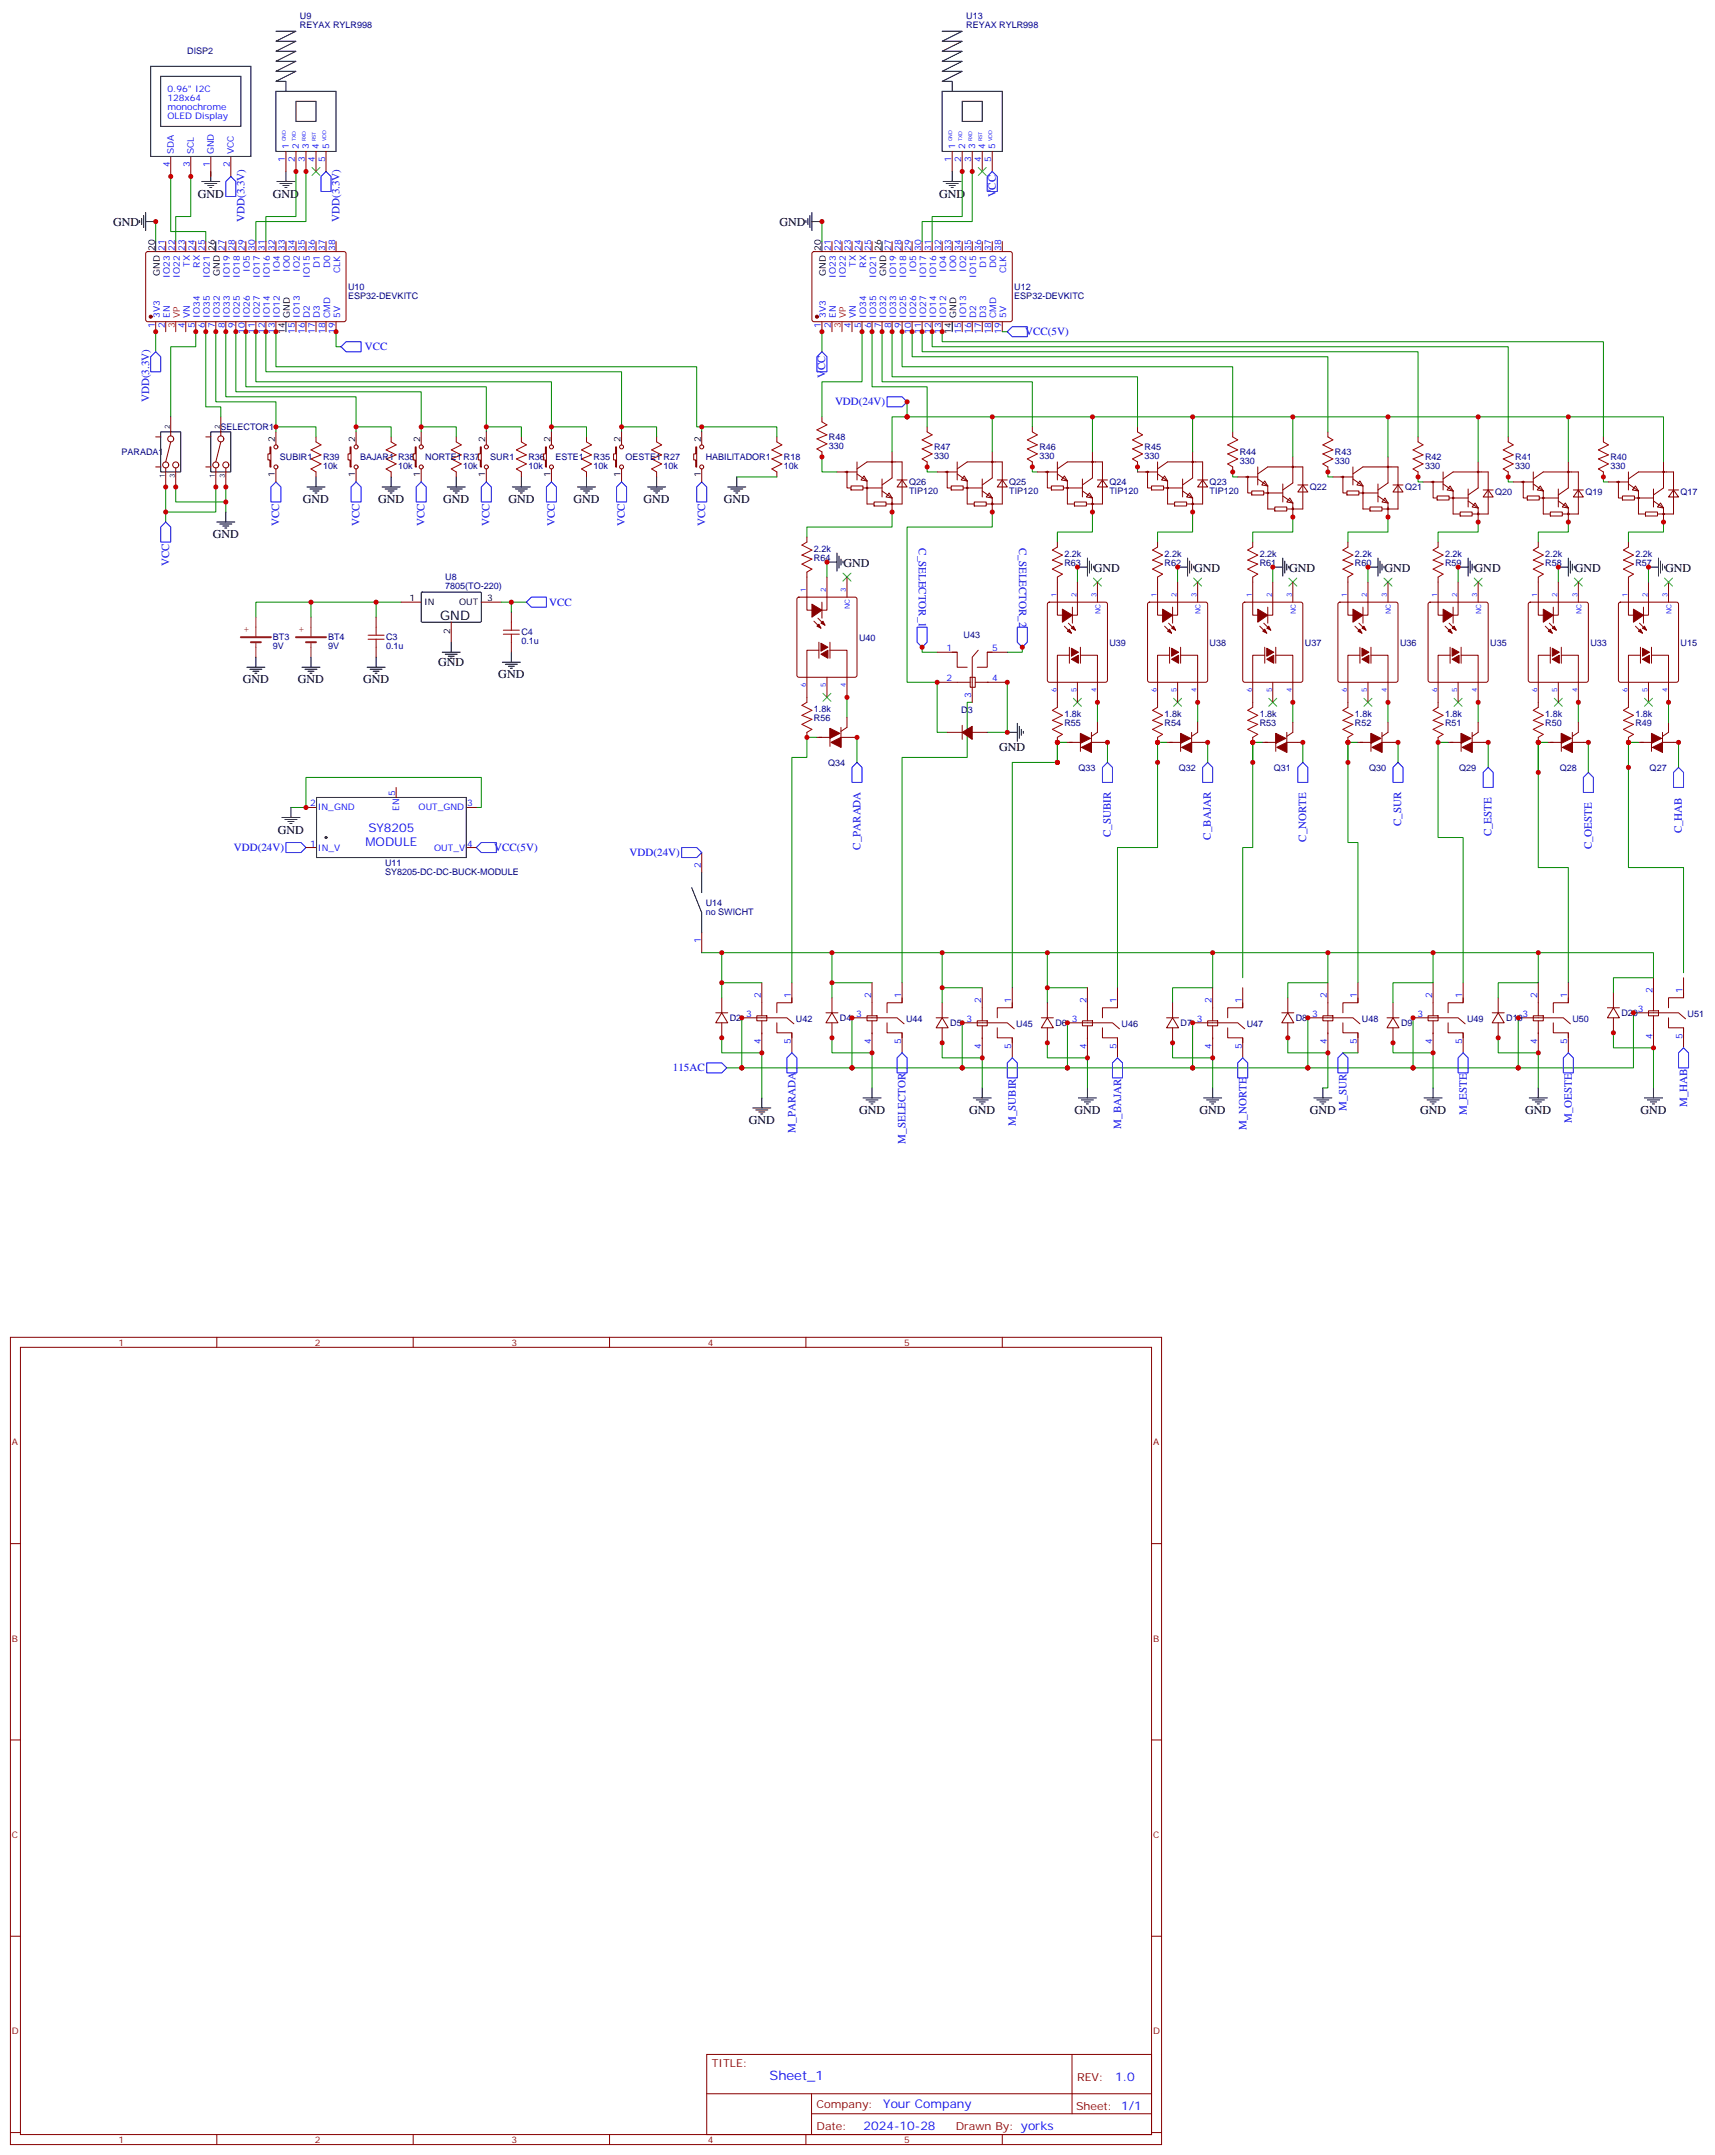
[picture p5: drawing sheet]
<svg xmlns="http://www.w3.org/2000/svg" width="604mm" height="759mm" viewBox="0 0 604 759" stroke-linecap="round" stroke-linejoin="round" font-family="sans-serif">
<defs><g id="words">
<text font-size="4.6" x="155" y="218.4">GND</text>
<text font-size="4.6" fill="#00f" x="270.9" y="732.6">Sheet_1</text>
<g font-size="4.2">
<text x="69.6" y="69.6">GND</text>
<text x="96.1" y="69.6">GND</text>
<text x="330.7" y="69.6">GND</text>
<text x="39.8" y="79.5">GND</text>
<text x="274.4" y="79.5">GND</text>
<text x="106.7" y="177.2">GND</text>
<text x="133.1" y="177.2">GND</text>
<text x="156.1" y="177.2">GND</text>
<text x="179" y="177.2">GND</text>
<text x="201.9" y="177.2">GND</text>
<text x="226.6" y="177.2">GND</text>
<text x="254.8" y="177.2">GND</text>
<text x="74.9" y="189.5">GND</text>
<text x="297" y="199.7">GND</text>
<text x="385.2" y="201.5">GND</text>
<text x="420.5" y="201.5">GND</text>
<text x="454" y="201.5">GND</text>
<text x="487.5" y="201.5">GND</text>
<text x="519.3" y="201.5">GND</text>
<text x="554.5" y="201.5">GND</text>
<text x="586.3" y="201.5">GND</text>
<text x="154.3" y="234.7">GND</text>
<text x="175.5" y="238.9">GND</text>
<text x="85.5" y="240.7">GND</text>
<text x="104.9" y="240.7">GND</text>
<text x="127.8" y="240.7">GND</text>
<text x="351.9" y="264.7">GND</text>
<text x="97.9" y="293.6">GND</text>
<text x="263.7" y="395.9">GND</text>
<text x="302.5" y="392.4">GND</text>
<text x="341.3" y="392.4">GND</text>
<text x="378.3" y="392.4">GND</text>
<text x="422.4" y="392.4">GND</text>
<text x="461.2" y="392.4">GND</text>
<text x="500" y="392.4">GND</text>
<text x="537.1" y="392.4">GND</text>
<text x="577.6" y="392.4">GND</text>
</g>
<g font-size="4.2" fill="#00f">
<text x="129.7" y="292.9">SY8205</text>
<text x="128.7" y="297.8">MODULE</text>
<text x="392.6" y="732.9">1.0</text>
<text x="311" y="742.4">Your Company</text>
<text x="304.1" y="750.2">2024-10-28</text>
</g>
<g font-size="3.9" fill="#00f">
<text x="350.6" y="69.6" transform="rotate(-90 350.6 69.6)">VCC</text>
<text x="86.1" y="78.1" transform="rotate(-90 86.1 78.1)">VDD(3.3V)</text>
<text x="119.6" y="78.1" transform="rotate(-90 119.6 78.1)">VDD(3.3V)</text>
<text x="361" y="118.1">VCC(5V)</text>
<text x="128.5" y="123.4">VCC</text>
<text x="290.5" y="133.1" transform="rotate(-90 290.5 133.1)">VCC</text>
<text x="52.6" y="141.6" transform="rotate(-90 52.6 141.6)">VDD(3.3V)</text>
<text x="294" y="142.7">VDD(24V)</text>
<text x="98.3" y="185.3" transform="rotate(-90 98.3 185.3)">VCC</text>
<text x="126.5" y="185.3" transform="rotate(-90 126.5 185.3)">VCC</text>
<text x="149.5" y="185.3" transform="rotate(-90 149.5 185.3)">VCC</text>
<text x="172.4" y="185.3" transform="rotate(-90 172.4 185.3)">VCC</text>
<text x="195.3" y="185.3" transform="rotate(-90 195.3 185.3)">VCC</text>
<text x="220" y="185.3" transform="rotate(-90 220 185.3)">VCC</text>
<text x="248.2" y="185.3" transform="rotate(-90 248.2 185.3)">VCC</text>
<text x="323.5" y="193.1" transform="rotate(90 323.5 193.1)">C_SELECTOR_1</text>
<text x="358.8" y="193" transform="rotate(90 358.8 193)">C_SELECTOR_2</text>
<text x="59.5" y="199.4" transform="rotate(-90 59.5 199.4)">VCC</text>
<text x="193.4" y="213.4">VCC</text>
<text x="493.4" y="291" transform="rotate(-90 493.4 291)">C_SUR</text>
<text x="592.3" y="293.5" transform="rotate(-90 592.3 293.5)">C_HAB</text>
<text x="82.4" y="299.7">VDD(24V)</text>
<text x="174" y="299.8">VCC(5V)</text>
<text x="303" y="299.3" transform="rotate(-90 303 299.3)">C_PARADA</text>
<text x="391.2" y="294.8" transform="rotate(-90 391.2 294.8)">C_SUBIR</text>
<text x="426.4" y="295.7" transform="rotate(-90 426.4 295.7)">C_BAJAR</text>
<text x="459.9" y="296.5" transform="rotate(-90 459.9 296.5)">C_NORTE</text>
<text x="525.2" y="294.6" transform="rotate(-90 525.2 294.6)">C_ESTE</text>
<text x="560.5" y="299.2" transform="rotate(-90 560.5 299.2)">C_OESTE</text>
<text x="221.7" y="301.4">VDD(24V)</text>
<text x="237" y="377.3">115AC</text>
<text x="474.2" y="391.1" transform="rotate(-90 474.2 391.1)">M_SUR</text>
<text x="516.5" y="392.8" transform="rotate(-90 516.5 392.8)">M_ESTE</text>
<text x="553.5" y="395.5" transform="rotate(-90 553.5 395.5)">M_OESTE</text>
<text x="594.1" y="390" transform="rotate(-90 594.1 390)">M_HAB</text>
<text x="280.1" y="399" transform="rotate(-90 280.1 399)">M_PARADA</text>
<text x="357.7" y="396.7" transform="rotate(-90 357.7 396.7)">M_SUBIR</text>
<text x="394.8" y="397.5" transform="rotate(-90 394.8 397.5)">M_BAJAR</text>
<text x="438.9" y="397.9" transform="rotate(-90 438.9 397.9)">M_NORTE</text>
<text x="318.9" y="402.8" transform="rotate(-90 318.9 402.8)">M_SELECTOR</text>
</g>
<g font-size="3.9" fill="#800">
<text x="250.6" y="728.2">TITLE:</text>
<text x="379.2" y="732.9">REV:</text>
<text x="287.5" y="742.4">Company:</text>
<text x="378.9" y="743">Sheet: 1/1</text>
<text x="287.5" y="750.1">Date:</text>
<text x="336.6" y="750.2">Drawn By: yorks</text>
</g>
<g font-size="3.2" fill="#000080">
<text x="105.6" y="9.9">REYAX RYLR998</text>
<text x="105.6" y="6.8">U9</text>
<text x="340.2" y="9.9">REYAX RYLR998</text>
<text x="340.2" y="6.8">U13</text>
<text x="65.9" y="19.2">DISP2</text>
<text x="122.6" y="105.2">ESP32-DEVKITC</text>
<text x="122.6" y="102.1">U10</text>
<text x="357.2" y="105.2">ESP32-DEVKITC</text>
<text x="357.2" y="102.1">U12</text>
<text x="77.6" y="151.6">SELECTOR1</text>
<text x="291.9" y="155">R48</text>
<text x="42.8" y="160.4">PARADA1</text>
<text x="291.9" y="158.2">330</text>
<text x="328.9" y="161.7">330</text>
<text x="328.9" y="158.5">R47</text>
<text x="366" y="161.7">330</text>
<text x="366" y="158.5">R46</text>
<text x="403" y="161.7">330</text>
<text x="403" y="158.5">R45</text>
<text x="436.5" y="160.3">R44</text>
<text x="470" y="160.3">R43</text>
<text x="98.6" y="162.1">SUBIR1</text>
<text x="113.7" y="165.2">10k</text>
<text x="113.7" y="162.1">R39</text>
<text x="126.8" y="162.1">BAJAR1 R38</text>
<text x="140.2" y="165.2">10k</text>
<text x="149.7" y="162.1">NORTE1R37</text>
<text x="163.1" y="165.2">10k</text>
<text x="172.6" y="162.1">SUR1</text>
<text x="186.1" y="165.2">10k</text>
<text x="186.1" y="162.1">R36</text>
<text x="195.6" y="162.1">ESTE1</text>
<text x="209" y="165.2">10k</text>
<text x="209" y="162.1">R35</text>
<text x="220.3" y="162.1">OESTE1 R27</text>
<text x="233.7" y="165.2">10k</text>
<text x="248.5" y="162.1">HABILITADOR1</text>
<text x="276" y="165.2">10k</text>
<text x="276" y="162.1">R18</text>
<text x="436.5" y="163.5">330</text>
<text x="470" y="163.5">330</text>
<text x="501.8" y="165.2">330</text>
<text x="501.8" y="162.1">R42</text>
<text x="533.5" y="165.2">330</text>
<text x="533.5" y="162.1">R41</text>
<text x="567.1" y="165.2">330</text>
<text x="567.1" y="162.1">R40</text>
<text x="320.1" y="170.9">Q26</text>
<text x="355.4" y="170.9">Q25</text>
<text x="390.7" y="170.9">Q24</text>
<text x="425.9" y="170.9">Q23</text>
<text x="461.2" y="172.6">Q22</text>
<text x="494.7" y="172.6">Q21</text>
<text x="320.1" y="174.1">TIP120</text>
<text x="355.4" y="174.1">TIP120</text>
<text x="390.7" y="174.1">TIP120</text>
<text x="425.9" y="174.1">TIP120</text>
<text x="526.5" y="174.4">Q20</text>
<text x="558.2" y="174.4">Q19</text>
<text x="591.7" y="174.4">Q17</text>
<text x="286.6" y="194.5">2.2k</text>
<text x="286.6" y="197.6">R64</text>
<text x="374.8" y="196.2">2.2k</text>
<text x="410.1" y="196.2">2.2k</text>
<text x="443.6" y="196.2">2.2k</text>
<text x="477.1" y="196.2">2.2k</text>
<text x="508.8" y="196.2">2.2k</text>
<text x="544.1" y="196.2">2.2k</text>
<text x="575.9" y="196.2">2.2k</text>
<text x="374.8" y="199.4">R63</text>
<text x="410.1" y="199.4">R62</text>
<text x="443.6" y="199.4">R61</text>
<text x="477.1" y="199.4">R60</text>
<text x="508.8" y="199.4">R59</text>
<text x="544.1" y="199.4">R58</text>
<text x="575.9" y="199.4">R57</text>
<text x="156.8" y="207.3">7805(TO-220)</text>
<text x="156.8" y="204.2">U8</text>
<text x="96.1" y="225.6">BT3</text>
<text x="115.5" y="225.6">BT4</text>
<text x="136" y="225.6">C3</text>
<text x="183.6" y="227">0.1u</text>
<text x="183.6" y="223.8">C4</text>
<text x="302.5" y="225.8">U40</text>
<text x="339.3" y="224.7">U43</text>
<text x="390.7" y="227.6">U39</text>
<text x="425.9" y="227.6">U38</text>
<text x="459.5" y="227.6">U37</text>
<text x="493" y="227.6">U36</text>
<text x="524.7" y="227.6">U35</text>
<text x="560" y="227.6">U33</text>
<text x="591.7" y="227.6">U15</text>
<text x="96.1" y="228.7">9V</text>
<text x="115.5" y="228.7">9V</text>
<text x="136" y="228.7">0.1u</text>
<text x="286.6" y="250.9">1.8k</text>
<text x="338.5" y="251.2">D3</text>
<text x="286.6" y="254.1">R56</text>
<text x="374.8" y="252.7">1.8k</text>
<text x="374.8" y="255.8">R55</text>
<text x="410.1" y="252.7">1.8k</text>
<text x="410.1" y="255.8">R54</text>
<text x="443.6" y="252.7">1.8k</text>
<text x="443.6" y="255.8">R53</text>
<text x="477.1" y="252.7">1.8k</text>
<text x="477.1" y="255.8">R52</text>
<text x="508.8" y="252.7">1.8k</text>
<text x="508.8" y="255.8">R51</text>
<text x="544.1" y="252.7">1.8k</text>
<text x="544.1" y="255.8">R50</text>
<text x="575.9" y="252.7">1.8k</text>
<text x="575.9" y="255.8">R49</text>
<text x="291.6" y="269.9">Q34</text>
<text x="379.8" y="271.7">Q33</text>
<text x="415.1" y="271.7">Q32</text>
<text x="448.6" y="271.7">Q31</text>
<text x="482.1" y="271.7">Q30</text>
<text x="513.8" y="271.7">Q29</text>
<text x="549.2" y="271.7">Q28</text>
<text x="580.9" y="271.7">Q27</text>
<text x="135.6" y="304.9">U11</text>
<text x="135.6" y="308">SY8205-DC-DC-BUCK-MODULE</text>
<text x="248.5" y="322.2">no SWICHT</text>
<text x="248.5" y="319.1">U14</text>
<text x="257" y="359.6">D2</text>
<text x="280.2" y="359.8">U42</text>
<text x="295.8" y="359.6">D4</text>
<text x="319.1" y="359.8">U44</text>
<text x="456.3" y="359.6">D8</text>
<text x="479.6" y="359.8">U48</text>
<text x="516.6" y="359.8">U49</text>
<text x="530.4" y="359.6">D19</text>
<text x="553.6" y="359.8">U50</text>
<text x="570.9" y="357.9">D20</text>
<text x="594.2" y="358.1">U51</text>
<text x="334.6" y="361.4">D5</text>
<text x="357.9" y="361.6">U45</text>
<text x="371.6" y="361.4">D6</text>
<text x="394.9" y="361.6">U46</text>
<text x="415.7" y="361.4">D7</text>
<text x="439" y="361.6">U47</text>
<text x="493.3" y="361.4">D9</text>
</g>
<g font-size="3.2" fill="#00f">
<text x="58.9" y="32.3">0.96&quot; I2C</text>
<text x="58.9" y="35.4">128x64</text>
<text x="58.9" y="38.6">monochrome</text>
<text x="58.9" y="41.8">OLED Display</text>
<text x="101.7" y="52.6" transform="rotate(-90 101.7 52.6)">1</text>
<text x="105.3" y="52.6" transform="rotate(-90 105.3 52.6)">2</text>
<text x="108.8" y="52.6" transform="rotate(-90 108.8 52.6)">3</text>
<text x="112.3" y="52.6" transform="rotate(-90 112.3 52.6)">4</text>
<text x="115.9" y="52.6" transform="rotate(-90 115.9 52.6)">5</text>
<text x="336.3" y="52.6" transform="rotate(-90 336.3 52.6)">1</text>
<text x="339.9" y="52.6" transform="rotate(-90 339.9 52.6)">2</text>
<text x="343.4" y="52.6" transform="rotate(-90 343.4 52.6)">3</text>
<text x="346.9" y="52.6" transform="rotate(-90 346.9 52.6)">4</text>
<text x="350.4" y="52.6" transform="rotate(-90 350.4 52.6)">5</text>
<text x="59.8" y="58.9" transform="rotate(-90 59.8 58.9)">4</text>
<text x="61.2" y="54.4" transform="rotate(-90 61.2 54.4)">SDA</text>
<text x="66.8" y="58.9" transform="rotate(-90 66.8 58.9)">3</text>
<text x="68.2" y="54.4" transform="rotate(-90 68.2 54.4)">SCL</text>
<text x="73.9" y="58.9" transform="rotate(-90 73.9 58.9)">1</text>
<text x="75.3" y="54.4" transform="rotate(-90 75.3 54.4)">GND</text>
<text x="80.9" y="58.9" transform="rotate(-90 80.9 58.9)">2</text>
<text x="82.3" y="54.4" transform="rotate(-90 82.3 54.4)">VCC</text>
<text x="100.3" y="57.1" transform="rotate(-90 100.3 57.1)">1</text>
<text x="103.9" y="57.1" transform="rotate(-90 103.9 57.1)">2</text>
<text x="107.4" y="57.1" transform="rotate(-90 107.4 57.1)">3</text>
<text x="110.9" y="57.1" transform="rotate(-90 110.9 57.1)">4</text>
<text x="114.4" y="57.1" transform="rotate(-90 114.4 57.1)">5</text>
<text x="334.9" y="57.1" transform="rotate(-90 334.9 57.1)">1</text>
<text x="338.5" y="57.1" transform="rotate(-90 338.5 57.1)">2</text>
<text x="342" y="57.1" transform="rotate(-90 342 57.1)">3</text>
<text x="345.5" y="57.1" transform="rotate(-90 345.5 57.1)">4</text>
<text x="349" y="57.1" transform="rotate(-90 349 57.1)">5</text>
<text x="58" y="88.4" transform="rotate(-90 58 88.4)">21</text>
<text x="61.5" y="88.4" transform="rotate(-90 61.5 88.4)">22</text>
<text x="65.1" y="88.4" transform="rotate(-90 65.1 88.4)">23</text>
<text x="68.6" y="88.4" transform="rotate(-90 68.6 88.4)">24</text>
<text x="72.1" y="88.4" transform="rotate(-90 72.1 88.4)">25</text>
<text x="79.2" y="88.4" transform="rotate(-90 79.2 88.4)">27</text>
<text x="82.7" y="88.4" transform="rotate(-90 82.7 88.4)">28</text>
<text x="86.2" y="88.4" transform="rotate(-90 86.2 88.4)">29</text>
<text x="89.7" y="88.4" transform="rotate(-90 89.7 88.4)">30</text>
<text x="93.3" y="88.4" transform="rotate(-90 93.3 88.4)">31</text>
<text x="96.8" y="88.4" transform="rotate(-90 96.8 88.4)">32</text>
<text x="100.3" y="88.4" transform="rotate(-90 100.3 88.4)">33</text>
<text x="103.9" y="88.4" transform="rotate(-90 103.9 88.4)">34</text>
<text x="107.4" y="88.4" transform="rotate(-90 107.4 88.4)">35</text>
<text x="110.9" y="88.4" transform="rotate(-90 110.9 88.4)">36</text>
<text x="114.4" y="88.4" transform="rotate(-90 114.4 88.4)">37</text>
<text x="118" y="88.4" transform="rotate(-90 118 88.4)">38</text>
<text x="292.6" y="88.4" transform="rotate(-90 292.6 88.4)">21</text>
<text x="296.1" y="88.4" transform="rotate(-90 296.1 88.4)">22</text>
<text x="299.6" y="88.4" transform="rotate(-90 299.6 88.4)">23</text>
<text x="303.2" y="88.4" transform="rotate(-90 303.2 88.4)">24</text>
<text x="306.7" y="88.4" transform="rotate(-90 306.7 88.4)">25</text>
<text x="313.8" y="88.4" transform="rotate(-90 313.8 88.4)">27</text>
<text x="317.3" y="88.4" transform="rotate(-90 317.3 88.4)">28</text>
<text x="320.8" y="88.4" transform="rotate(-90 320.8 88.4)">29</text>
<text x="324.3" y="88.4" transform="rotate(-90 324.3 88.4)">30</text>
<text x="327.9" y="88.4" transform="rotate(-90 327.9 88.4)">31</text>
<text x="331.4" y="88.4" transform="rotate(-90 331.4 88.4)">32</text>
<text x="334.9" y="88.4" transform="rotate(-90 334.9 88.4)">33</text>
<text x="338.5" y="88.4" transform="rotate(-90 338.5 88.4)">34</text>
<text x="342" y="88.4" transform="rotate(-90 342 88.4)">35</text>
<text x="345.5" y="88.4" transform="rotate(-90 345.5 88.4)">36</text>
<text x="349" y="88.4" transform="rotate(-90 349 88.4)">37</text>
<text x="352.6" y="88.4" transform="rotate(-90 352.6 88.4)">38</text>
<text x="66.8" y="94.1" transform="rotate(-90 66.8 94.1)">TX</text>
<text x="70.3" y="94.3" transform="rotate(-90 70.3 94.3)">RX</text>
<text x="88" y="95.8" transform="rotate(-90 88 95.8)">IO5</text>
<text x="98.6" y="95.8" transform="rotate(-90 98.6 95.8)">IO4</text>
<text x="102.1" y="95.8" transform="rotate(-90 102.1 95.8)">IO0</text>
<text x="105.6" y="95.8" transform="rotate(-90 105.6 95.8)">IO2</text>
<text x="112.7" y="94.4" transform="rotate(-90 112.7 94.4)">D1</text>
<text x="116.2" y="94.4" transform="rotate(-90 116.2 94.4)">D0</text>
<text x="301.4" y="94.1" transform="rotate(-90 301.4 94.1)">TX</text>
<text x="304.9" y="94.3" transform="rotate(-90 304.9 94.3)">RX</text>
<text x="322.6" y="95.8" transform="rotate(-90 322.6 95.8)">IO5</text>
<text x="333.2" y="95.8" transform="rotate(-90 333.2 95.8)">IO4</text>
<text x="336.7" y="95.8" transform="rotate(-90 336.7 95.8)">IO0</text>
<text x="340.2" y="95.8" transform="rotate(-90 340.2 95.8)">IO2</text>
<text x="347.3" y="94.4" transform="rotate(-90 347.3 94.4)">D1</text>
<text x="350.8" y="94.4" transform="rotate(-90 350.8 94.4)">D0</text>
<text x="59.8" y="97.8" transform="rotate(-90 59.8 97.8)">IO23</text>
<text x="63.3" y="97.8" transform="rotate(-90 63.3 97.8)">IO22</text>
<text x="73.9" y="97.8" transform="rotate(-90 73.9 97.8)">IO21</text>
<text x="80.9" y="97.8" transform="rotate(-90 80.9 97.8)">IO19</text>
<text x="84.5" y="97.8" transform="rotate(-90 84.5 97.8)">IO18</text>
<text x="91.5" y="97.8" transform="rotate(-90 91.5 97.8)">IO17</text>
<text x="95" y="97.8" transform="rotate(-90 95 97.8)">IO16</text>
<text x="109.1" y="97.8" transform="rotate(-90 109.1 97.8)">IO15</text>
<text x="119.7" y="96.1" transform="rotate(-90 119.7 96.1)">CLK</text>
<text x="294.4" y="97.8" transform="rotate(-90 294.4 97.8)">IO23</text>
<text x="297.9" y="97.8" transform="rotate(-90 297.9 97.8)">IO22</text>
<text x="308.5" y="97.8" transform="rotate(-90 308.5 97.8)">IO21</text>
<text x="315.5" y="97.8" transform="rotate(-90 315.5 97.8)">IO19</text>
<text x="319.1" y="97.8" transform="rotate(-90 319.1 97.8)">IO18</text>
<text x="326.1" y="97.8" transform="rotate(-90 326.1 97.8)">IO17</text>
<text x="329.6" y="97.8" transform="rotate(-90 329.6 97.8)">IO16</text>
<text x="343.7" y="97.8" transform="rotate(-90 343.7 97.8)">IO15</text>
<text x="354.3" y="96.1" transform="rotate(-90 354.3 96.1)">CLK</text>
<text x="56.2" y="112" transform="rotate(-90 56.2 112)">3V3</text>
<text x="59.8" y="112" transform="rotate(-90 59.8 112)">EN</text>
<text x="66.8" y="112" transform="rotate(-90 66.8 112)">VN</text>
<text x="70.3" y="112" transform="rotate(-90 70.3 112)">IO34</text>
<text x="73.9" y="112" transform="rotate(-90 73.9 112)">IO35</text>
<text x="77.4" y="112" transform="rotate(-90 77.4 112)">IO32</text>
<text x="80.9" y="112" transform="rotate(-90 80.9 112)">IO33</text>
<text x="84.5" y="112" transform="rotate(-90 84.5 112)">IO25</text>
<text x="88" y="112" transform="rotate(-90 88 112)">IO26</text>
<text x="91.5" y="112" transform="rotate(-90 91.5 112)">IO27</text>
<text x="95" y="112" transform="rotate(-90 95 112)">IO14</text>
<text x="98.6" y="112" transform="rotate(-90 98.6 112)">IO12</text>
<text x="105.6" y="112" transform="rotate(-90 105.6 112)">IO13</text>
<text x="109.1" y="112" transform="rotate(-90 109.1 112)">D2</text>
<text x="112.7" y="112" transform="rotate(-90 112.7 112)">D3</text>
<text x="116.2" y="112" transform="rotate(-90 116.2 112)">CMD</text>
<text x="119.7" y="112" transform="rotate(-90 119.7 112)">5V</text>
<text x="290.8" y="112" transform="rotate(-90 290.8 112)">3V3</text>
<text x="294.4" y="112" transform="rotate(-90 294.4 112)">EN</text>
<text x="301.4" y="112" transform="rotate(-90 301.4 112)">VN</text>
<text x="304.9" y="112" transform="rotate(-90 304.9 112)">IO34</text>
<text x="308.5" y="112" transform="rotate(-90 308.5 112)">IO35</text>
<text x="312" y="112" transform="rotate(-90 312 112)">IO32</text>
<text x="315.5" y="112" transform="rotate(-90 315.5 112)">IO33</text>
<text x="319.1" y="112" transform="rotate(-90 319.1 112)">IO25</text>
<text x="322.6" y="112" transform="rotate(-90 322.6 112)">IO26</text>
<text x="326.1" y="112" transform="rotate(-90 326.1 112)">IO27</text>
<text x="329.6" y="112" transform="rotate(-90 329.6 112)">IO14</text>
<text x="333.2" y="112" transform="rotate(-90 333.2 112)">IO12</text>
<text x="340.2" y="112" transform="rotate(-90 340.2 112)">IO13</text>
<text x="343.7" y="112" transform="rotate(-90 343.7 112)">D2</text>
<text x="347.3" y="112" transform="rotate(-90 347.3 112)">D3</text>
<text x="350.8" y="112" transform="rotate(-90 350.8 112)">CMD</text>
<text x="354.3" y="112" transform="rotate(-90 354.3 112)">5V</text>
<text x="54.5" y="115.5" transform="rotate(-90 54.5 115.5)">1</text>
<text x="58" y="115.5" transform="rotate(-90 58 115.5)">2</text>
<text x="65.1" y="115.5" transform="rotate(-90 65.1 115.5)">4</text>
<text x="68.6" y="115.5" transform="rotate(-90 68.6 115.5)">5</text>
<text x="72.1" y="115.5" transform="rotate(-90 72.1 115.5)">6</text>
<text x="75.6" y="115.5" transform="rotate(-90 75.6 115.5)">7</text>
<text x="79.2" y="115.5" transform="rotate(-90 79.2 115.5)">8</text>
<text x="82.7" y="115.5" transform="rotate(-90 82.7 115.5)">9</text>
<text x="86.2" y="117.5" transform="rotate(-90 86.2 117.5)">10</text>
<text x="89.7" y="117.5" transform="rotate(-90 89.7 117.5)">11</text>
<text x="93.3" y="117.5" transform="rotate(-90 93.3 117.5)">12</text>
<text x="96.8" y="117.5" transform="rotate(-90 96.8 117.5)">13</text>
<text x="103.9" y="117.5" transform="rotate(-90 103.9 117.5)">15</text>
<text x="107.4" y="117.5" transform="rotate(-90 107.4 117.5)">16</text>
<text x="110.9" y="117.5" transform="rotate(-90 110.9 117.5)">17</text>
<text x="114.4" y="117.5" transform="rotate(-90 114.4 117.5)">18</text>
<text x="118" y="117.5" transform="rotate(-90 118 117.5)">19</text>
<text x="289.1" y="115.5" transform="rotate(-90 289.1 115.5)">1</text>
<text x="292.6" y="115.5" transform="rotate(-90 292.6 115.5)">2</text>
<text x="299.6" y="115.5" transform="rotate(-90 299.6 115.5)">4</text>
<text x="303.2" y="115.5" transform="rotate(-90 303.2 115.5)">5</text>
<text x="306.7" y="115.5" transform="rotate(-90 306.7 115.5)">6</text>
<text x="310.2" y="115.5" transform="rotate(-90 310.2 115.5)">7</text>
<text x="313.8" y="115.5" transform="rotate(-90 313.8 115.5)">8</text>
<text x="317.3" y="115.5" transform="rotate(-90 317.3 115.5)">9</text>
<text x="320.8" y="117.5" transform="rotate(-90 320.8 117.5)">10</text>
<text x="324.3" y="117.5" transform="rotate(-90 324.3 117.5)">11</text>
<text x="327.9" y="117.5" transform="rotate(-90 327.9 117.5)">12</text>
<text x="331.4" y="117.5" transform="rotate(-90 331.4 117.5)">13</text>
<text x="338.5" y="117.5" transform="rotate(-90 338.5 117.5)">15</text>
<text x="342" y="117.5" transform="rotate(-90 342 117.5)">16</text>
<text x="345.5" y="117.5" transform="rotate(-90 345.5 117.5)">17</text>
<text x="349" y="117.5" transform="rotate(-90 349 117.5)">18</text>
<text x="352.6" y="117.5" transform="rotate(-90 352.6 117.5)">19</text>
<text x="333.3" y="229.4">1</text>
<text x="349.4" y="229.4">5</text>
<text x="333.3" y="240">2</text>
<text x="349.4" y="240">4</text>
<text x="342" y="245.9" transform="rotate(-90 342 245.9)">3</text>
<text x="139.1" y="280.5" transform="rotate(-90 139.1 280.5)">5</text>
<text x="109.3" y="284.1">2</text>
<text x="111.9" y="285.5">IN_GND</text>
<text x="140.5" y="285.6" transform="rotate(-90 140.5 285.6)">EN</text>
<text x="147.4" y="285.5">OUT_GND</text>
<text x="164.5" y="284.1">3</text>
<text x="109.3" y="298.2">1</text>
<text x="112" y="299.6">IN_V</text>
<text x="152.9" y="299.6">OUT_V</text>
<text x="164.5" y="298.2">4</text>
<text x="246.7" y="305.6" transform="rotate(-90 246.7 305.6)">2</text>
<text x="246.7" y="332.3" transform="rotate(-90 246.7 332.3)">1</text>
<text x="267.9" y="351.4" transform="rotate(-90 267.9 351.4)">2</text>
<text x="278.5" y="351.4" transform="rotate(-90 278.5 351.4)">1</text>
<text x="306.7" y="351.4" transform="rotate(-90 306.7 351.4)">2</text>
<text x="317.3" y="351.4" transform="rotate(-90 317.3 351.4)">1</text>
<text x="345.5" y="353.2" transform="rotate(-90 345.5 353.2)">2</text>
<text x="356.1" y="353.2" transform="rotate(-90 356.1 353.2)">1</text>
<text x="382.6" y="353.2" transform="rotate(-90 382.6 353.2)">2</text>
<text x="393.1" y="353.2" transform="rotate(-90 393.1 353.2)">1</text>
<text x="426.6" y="353.2" transform="rotate(-90 426.6 353.2)">2</text>
<text x="437.2" y="353.2" transform="rotate(-90 437.2 353.2)">1</text>
<text x="467.2" y="351.4" transform="rotate(-90 467.2 351.4)">2</text>
<text x="477.8" y="351.4" transform="rotate(-90 477.8 351.4)">1</text>
<text x="504.3" y="351.4" transform="rotate(-90 504.3 351.4)">2</text>
<text x="514.8" y="351.4" transform="rotate(-90 514.8 351.4)">1</text>
<text x="541.3" y="351.4" transform="rotate(-90 541.3 351.4)">2</text>
<text x="551.9" y="351.4" transform="rotate(-90 551.9 351.4)">1</text>
<text x="581.9" y="349.7" transform="rotate(-90 581.9 349.7)">2</text>
<text x="592.5" y="349.7" transform="rotate(-90 592.5 349.7)">1</text>
<text x="262.7" y="358.1">3</text>
<text x="301.5" y="358.1">3</text>
<text x="340.3" y="359.9">3</text>
<text x="377.4" y="359.9">3</text>
<text x="421.5" y="359.9">3</text>
<text x="462" y="358.1">3</text>
<text x="499.1" y="358.1">3</text>
<text x="536.1" y="358.1">3</text>
<text x="576.7" y="356.4">3</text>
<text x="581.9" y="365.8" transform="rotate(-90 581.9 365.8)">4</text>
<text x="592.5" y="365.8" transform="rotate(-90 592.5 365.8)">5</text>
<text x="267.9" y="367.6" transform="rotate(-90 267.9 367.6)">4</text>
<text x="278.5" y="367.6" transform="rotate(-90 278.5 367.6)">5</text>
<text x="306.7" y="367.6" transform="rotate(-90 306.7 367.6)">4</text>
<text x="317.3" y="367.6" transform="rotate(-90 317.3 367.6)">5</text>
<text x="345.5" y="369.3" transform="rotate(-90 345.5 369.3)">4</text>
<text x="356.1" y="369.3" transform="rotate(-90 356.1 369.3)">5</text>
<text x="382.6" y="369.3" transform="rotate(-90 382.6 369.3)">4</text>
<text x="393.1" y="369.3" transform="rotate(-90 393.1 369.3)">5</text>
<text x="426.6" y="369.3" transform="rotate(-90 426.6 369.3)">4</text>
<text x="437.2" y="369.3" transform="rotate(-90 437.2 369.3)">5</text>
<text x="467.2" y="367.6" transform="rotate(-90 467.2 367.6)">4</text>
<text x="477.8" y="367.6" transform="rotate(-90 477.8 367.6)">5</text>
<text x="504.3" y="367.6" transform="rotate(-90 504.3 367.6)">4</text>
<text x="514.8" y="367.6" transform="rotate(-90 514.8 367.6)">5</text>
<text x="541.3" y="367.6" transform="rotate(-90 541.3 367.6)">4</text>
<text x="551.9" y="367.6" transform="rotate(-90 551.9 367.6)">5</text>
</g>
<g font-size="3.2">
<text x="54.5" y="88.4" transform="rotate(-90 54.5 88.4)">20</text>
<text x="75.6" y="88.4" transform="rotate(-90 75.6 88.4)">26</text>
<text x="289.1" y="88.4" transform="rotate(-90 289.1 88.4)">20</text>
<text x="310.2" y="88.4" transform="rotate(-90 310.2 88.4)">26</text>
<text x="56.2" y="97.2" transform="rotate(-90 56.2 97.2)">GND</text>
<text x="77.4" y="97.2" transform="rotate(-90 77.4 97.2)">GND</text>
<text x="290.8" y="97.2" transform="rotate(-90 290.8 97.2)">GND</text>
<text x="312" y="97.2" transform="rotate(-90 312 97.2)">GND</text>
<text x="102.1" y="112" transform="rotate(-90 102.1 112)">GND</text>
<text x="336.7" y="112" transform="rotate(-90 336.7 112)">GND</text>
<text x="100.3" y="117.5" transform="rotate(-90 100.3 117.5)">14</text>
<text x="334.9" y="117.5" transform="rotate(-90 334.9 117.5)">14</text>
<text x="96.8" y="155.6" transform="rotate(-90 96.8 155.6)">2</text>
<text x="125" y="155.6" transform="rotate(-90 125 155.6)">2</text>
<text x="148" y="155.6" transform="rotate(-90 148 155.6)">2</text>
<text x="170.9" y="155.6" transform="rotate(-90 170.9 155.6)">2</text>
<text x="193.8" y="155.6" transform="rotate(-90 193.8 155.6)">2</text>
<text x="218.5" y="155.6" transform="rotate(-90 218.5 155.6)">2</text>
<text x="246.7" y="155.6" transform="rotate(-90 246.7 155.6)">2</text>
<text x="96.8" y="167.9" transform="rotate(-90 96.8 167.9)">1</text>
<text x="125" y="167.9" transform="rotate(-90 125 167.9)">1</text>
<text x="148" y="167.9" transform="rotate(-90 148 167.9)">1</text>
<text x="170.9" y="167.9" transform="rotate(-90 170.9 167.9)">1</text>
<text x="193.8" y="167.9" transform="rotate(-90 193.8 167.9)">1</text>
<text x="218.5" y="167.9" transform="rotate(-90 218.5 167.9)">1</text>
<text x="246.7" y="167.9" transform="rotate(-90 246.7 167.9)">1</text>
<text x="144.2" y="211.7">1</text>
<text x="149.4" y="213.1">IN</text>
<text x="161.6" y="213.1">OUT</text>
<text x="171.6" y="211.7">3</text>
<text x="158.5" y="223.3" transform="rotate(-90 158.5 223.3)">2</text>
</g>
<g font-size="3.2" fill="#f00">
<text x="63.3" y="112" transform="rotate(-90 63.3 112)">VP</text>
<text x="297.9" y="112" transform="rotate(-90 297.9 112)">VP</text>
<text x="61.5" y="115.5" transform="rotate(-90 61.5 115.5)">3</text>
<text x="296.1" y="115.5" transform="rotate(-90 296.1 115.5)">3</text>
</g>
<g font-size="3.2" fill="#8d2323">
<text x="87.6" y="222.8" transform="rotate(-90 87.6 222.8)">+</text>
<text x="107" y="222.8" transform="rotate(-90 107 222.8)">+</text>
</g>
<g font-size="3.2" fill="#800">
<text x="41.8" y="474">1</text>
<text x="110.9" y="474">2</text>
<text x="180.1" y="474">3</text>
<text x="249.2" y="474">4</text>
<text x="318.3" y="474">5</text>
<text x="4.2" y="509.1">A</text>
<text x="406" y="509.1">A</text>
<text x="4.2" y="578.3">B</text>
<text x="406" y="578.3">B</text>
<text x="4.2" y="647.4">C</text>
<text x="406" y="647.4">C</text>
<text x="4.2" y="716.6">D</text>
<text x="406" y="716.6">D</text>
<text x="41.8" y="754.8">1</text>
<text x="110.9" y="754.8">2</text>
<text x="180.1" y="754.8">3</text>
<text x="249.2" y="754.8">4</text>
<text x="318.3" y="754.8">5</text>
</g>
<g font-size="2.5">
<text x="59.8" y="151.1" transform="rotate(-90 59.8 151.1)">2</text>
<text x="77.4" y="151.1" transform="rotate(-90 77.4 151.1)">2</text>
<text x="58" y="168.5" transform="rotate(-90 58 168.5)">1</text>
<text x="61.5" y="168.5" transform="rotate(-90 61.5 168.5)">3</text>
<text x="75.6" y="168.5" transform="rotate(-90 75.6 168.5)">1</text>
<text x="79.2" y="168.5" transform="rotate(-90 79.2 168.5)">3</text>
</g>
<g font-size="2.5" fill="#00f">
<text x="283.8" y="208.6" transform="rotate(-90 283.8 208.6)">1</text>
<text x="290.8" y="208.6" transform="rotate(-90 290.8 208.6)">2</text>
<text x="297.9" y="208.6" transform="rotate(-90 297.9 208.6)">3</text>
<text x="299.3" y="214.6" transform="rotate(-90 299.3 214.6)">NC</text>
<text x="372" y="210.3" transform="rotate(-90 372 210.3)">1</text>
<text x="379" y="210.3" transform="rotate(-90 379 210.3)">2</text>
<text x="386.1" y="210.3" transform="rotate(-90 386.1 210.3)">3</text>
<text x="407.2" y="210.3" transform="rotate(-90 407.2 210.3)">1</text>
<text x="414.3" y="210.3" transform="rotate(-90 414.3 210.3)">2</text>
<text x="421.4" y="210.3" transform="rotate(-90 421.4 210.3)">3</text>
<text x="440.8" y="210.3" transform="rotate(-90 440.8 210.3)">1</text>
<text x="447.8" y="210.3" transform="rotate(-90 447.8 210.3)">2</text>
<text x="454.9" y="210.3" transform="rotate(-90 454.9 210.3)">3</text>
<text x="474.3" y="210.3" transform="rotate(-90 474.3 210.3)">1</text>
<text x="481.3" y="210.3" transform="rotate(-90 481.3 210.3)">2</text>
<text x="488.4" y="210.3" transform="rotate(-90 488.4 210.3)">3</text>
<text x="506" y="210.3" transform="rotate(-90 506 210.3)">1</text>
<text x="513.1" y="210.3" transform="rotate(-90 513.1 210.3)">2</text>
<text x="520.1" y="210.3" transform="rotate(-90 520.1 210.3)">3</text>
<text x="541.3" y="210.3" transform="rotate(-90 541.3 210.3)">1</text>
<text x="548.4" y="210.3" transform="rotate(-90 548.4 210.3)">2</text>
<text x="555.4" y="210.3" transform="rotate(-90 555.4 210.3)">3</text>
<text x="573.1" y="210.3" transform="rotate(-90 573.1 210.3)">1</text>
<text x="580.1" y="210.3" transform="rotate(-90 580.1 210.3)">2</text>
<text x="587.2" y="210.3" transform="rotate(-90 587.2 210.3)">3</text>
<text x="387.5" y="216.4" transform="rotate(-90 387.5 216.4)">NC</text>
<text x="422.8" y="216.4" transform="rotate(-90 422.8 216.4)">NC</text>
<text x="456.3" y="216.4" transform="rotate(-90 456.3 216.4)">NC</text>
<text x="489.8" y="216.4" transform="rotate(-90 489.8 216.4)">NC</text>
<text x="521.5" y="216.4" transform="rotate(-90 521.5 216.4)">NC</text>
<text x="556.8" y="216.4" transform="rotate(-90 556.8 216.4)">NC</text>
<text x="588.6" y="216.4" transform="rotate(-90 588.6 216.4)">NC</text>
<text x="283.8" y="241.9" transform="rotate(-90 283.8 241.9)">6</text>
<text x="290.8" y="241.9" transform="rotate(-90 290.8 241.9)">5</text>
<text x="297.9" y="241.9" transform="rotate(-90 297.9 241.9)">4</text>
<text x="372" y="243.6" transform="rotate(-90 372 243.6)">6</text>
<text x="379" y="243.6" transform="rotate(-90 379 243.6)">5</text>
<text x="386.1" y="243.6" transform="rotate(-90 386.1 243.6)">4</text>
<text x="407.2" y="243.6" transform="rotate(-90 407.2 243.6)">6</text>
<text x="414.3" y="243.6" transform="rotate(-90 414.3 243.6)">5</text>
<text x="421.4" y="243.6" transform="rotate(-90 421.4 243.6)">4</text>
<text x="440.8" y="243.6" transform="rotate(-90 440.8 243.6)">6</text>
<text x="447.8" y="243.6" transform="rotate(-90 447.8 243.6)">5</text>
<text x="454.9" y="243.6" transform="rotate(-90 454.9 243.6)">4</text>
<text x="474.3" y="243.6" transform="rotate(-90 474.3 243.6)">6</text>
<text x="481.3" y="243.6" transform="rotate(-90 481.3 243.6)">5</text>
<text x="488.4" y="243.6" transform="rotate(-90 488.4 243.6)">4</text>
<text x="506" y="243.6" transform="rotate(-90 506 243.6)">6</text>
<text x="513.1" y="243.6" transform="rotate(-90 513.1 243.6)">5</text>
<text x="520.1" y="243.6" transform="rotate(-90 520.1 243.6)">4</text>
<text x="541.3" y="243.6" transform="rotate(-90 541.3 243.6)">6</text>
<text x="548.4" y="243.6" transform="rotate(-90 548.4 243.6)">5</text>
<text x="555.4" y="243.6" transform="rotate(-90 555.4 243.6)">4</text>
<text x="573.1" y="243.6" transform="rotate(-90 573.1 243.6)">6</text>
<text x="580.1" y="243.6" transform="rotate(-90 580.1 243.6)">5</text>
<text x="587.2" y="243.6" transform="rotate(-90 587.2 243.6)">4</text>
</g>
<g font-size="1.8" fill="#00f">
<text x="100.7" y="49.8" transform="rotate(-90 100.7 49.8)">GND</text>
<text x="104.2" y="49.8" transform="rotate(-90 104.2 49.8)">TXD</text>
<text x="107.7" y="49.8" transform="rotate(-90 107.7 49.8)">RXD</text>
<text x="111.3" y="49.8" transform="rotate(-90 111.3 49.8)">RST</text>
<text x="114.8" y="49.8" transform="rotate(-90 114.8 49.8)">VDD</text>
<text x="335.3" y="49.8" transform="rotate(-90 335.3 49.8)">GND</text>
<text x="338.8" y="49.8" transform="rotate(-90 338.8 49.8)">TXD</text>
<text x="342.3" y="49.8" transform="rotate(-90 342.3 49.8)">RXD</text>
<text x="345.9" y="49.8" transform="rotate(-90 345.9 49.8)">RST</text>
<text x="349.4" y="49.8" transform="rotate(-90 349.4 49.8)">VDD</text>
</g>
</g></defs>
<g fill="none" stroke="#870000" stroke-width=".35">
<path d="M60.1 55.1v7.1M67.2 55.1v7.1M74.2 55.1v7.1M81.3 55.1v7.1M100.7 53.3v7.1M104.2 53.3v7.1M107.7 53.3v7.1M111.3 53.3v7.1M114.8 53.3v7.1M335.3 53.3v7.1M338.8 53.3v7.1M342.3 53.3v7.1"/>
<path d="M345.9 53.3v7.1M349.4 53.3v7.1M51.5 88.8l.5-.2 69.4 .1 .4 .6v23.6l-.7 .4-69.4-.1-.4-.6v-23.3zM58.3 85.1v3.5M61.9 85.1v3.5M65.4 85.1v3.5M68.9 85.1v3.5M72.5 85.1v3.5M79.5 85.1v3.5M83 85.1v3.5M86.6 85.1v3.5M90.1 85.1v3.5"/>
<path d="M93.6 85.1v3.5M97.2 85.1v3.5M100.7 85.1v3.5M104.2 85.1v3.5M107.7 85.1v3.5M111.3 85.1v3.5M114.8 85.1v3.5M118.3 85.1v3.5M286.1 88.8l.5-.2 69.4 .1 .4 .6v23.6l-.7 .4-69.4-.1-.4-.6v-23.3zM292.9 85.1v3.5M296.5 85.1v3.5M300 85.1v3.5"/>
<path d="M303.5 85.1v3.5M307.1 85.1v3.5M314.1 85.1v3.5M317.6 85.1v3.5M321.2 85.1v3.5M324.7 85.1v3.5M328.2 85.1v3.5M331.8 85.1v3.5M335.3 85.1v3.5M338.8 85.1v3.5M342.3 85.1v3.5M345.9 85.1v3.5"/>
<path d="M349.4 85.1v3.5M352.9 85.1v3.5M54.8 113.3v3.5M58.3 113.3v3.5M65.4 113.3v3.5M68.9 113.3v3.5M72.5 113.3v3.5M76 113.3v3.5M79.5 113.3v3.5M83 113.3v3.5M86.6 113.3v3.5M90.1 113.3v3.5"/>
<path d="M93.6 113.3v3.5M97.2 113.3v3.5M104.2 113.3v3.5M107.7 113.3v3.5M111.3 113.3v3.5M114.8 113.3v3.5M118.3 113.3v3.5M289.4 113.3v3.5M292.9 113.3v3.5M300 113.3v3.5M303.5 113.3v3.5M307.1 113.3v3.5"/>
<path d="M310.6 113.3v3.5M314.1 113.3v3.5M317.6 113.3v3.5M321.2 113.3v3.5M324.7 113.3v3.5M328.2 113.3v3.5M331.8 113.3v3.5M338.8 113.3v3.5M342.3 113.3v3.5M345.9 113.3v3.5M349.4 113.3v3.5M352.9 113.3v3.5"/>
<path d="M54.8 153.9h1.8M60.1 155.6l-1.8 7.1M60.1 146.8v6.7M72.5 153.9h1.7M77.8 155.6l-1.8 7.1M77.8 146.8v6.7M95 157.4h.4v7.1h-.4v-2.5h-.7v-2.1h.7zM97.2 152.1v4.6M111.3 153.9v1.7M123.3 157.4h.3v7.1h-.3v-2.5h-.7v-2.1h.7zM125.4 152.1v4.6M137.7 153.9v1.7"/>
<path d="M146.2 157.4h.3v7.1h-.3v-2.5h-.7v-2.1h.7zM148.3 152.1v4.6M160.7 153.9v1.7M169.1 157.4h.4v7.1h-.4v-2.5h-.7v-2.1h.7zM171.2 152.1v4.6M183.6 153.9v1.7M192.1 157.4h.3v7.1h-.3v-2.5h-.8v-2.1h.8zM194.2 152.1v4.6M206.5 153.9v1.7M216.7 157.4h.4v7.1h-.4v-2.5h-.7v-2.1h.7zM218.9 152.1v4.6M231.2 153.9v1.7"/>
<path d="M245 157.4h.3v7.1h-.3v-2.5h-.7v-2.1h.7zM247.1 152.1v4.6M273.5 153.9v1.7M289.4 146.8v1.8M289.4 159.2v1.7M314.1 159.2v9.1l-3.5 2.5M326.5 150.4v1.7M349.4 159.2v9.1l-3.5 2.5M363.5 150.4v1.7M384.7 159.2v9.1l-3.6 2.5M400.5 150.4v1.7M419.9 159.2v9.1l-3.5 2.5"/>
<path d="M434.1 152.1v1.8M467.6 152.1v1.8M499.3 153.9v1.7M531.1 153.9v1.7M564.6 153.9v1.7M54.8 164.5h1.8M58.3 164.8v6.7M61.9 164.8v6.7M72.5 164.5h1.7M76 164.8v6.7M79.5 164.8v6.7M97.2 165.2v4.6"/>
<path d="M111.3 166.2v1.8M125.4 165.2v4.6M137.7 166.2v1.8M148.3 165.2v4.6M160.7 166.2v1.8M171.2 165.2v4.6M183.6 166.2v1.8M194.2 165.2v4.6M206.5 166.2v1.8M218.9 165.2v4.6M231.2 166.2v1.8M247.1 165.2v4.6"/>
<path d="M273.5 166.2v1.8M294.7 166.2h7.1M298.2 166.2v5.7h1.4M299.6 171.2h4.3v1.4h-4.3zM301.8 165.2l3.5-2.5h12.3v14.8h-3.5M301.8 166.9l3.5 2.5M301.8 162.7v6.4M303.9 171.9h6.7M304.2 167.6l1.1 1.8-2.1-.3zM305.3 169.4v8.1h2.5M307.8 176.8h4.2v1.4h-4.2zM310.6 172.9l3.5 2.5"/>
<path d="M310.6 168.7v6.3M313.1 173.6l1 1.8-2.1-.4zM314.1 175.4v2.1h-2.1M314.1 176.8v3.5M315.9 169.1h3.5M317.6 169.1l1.8 2.4h-3.5zM326.5 162.7v1.8M330 166.2h7M333.5 166.2v5.7h1.4M334.9 171.2h4.3v1.4h-4.3zM337 165.2l3.6-2.5h12.3v14.8h-3.5M337 166.9l3.6 2.5"/>
<path d="M337 162.7v6.4M339.2 171.9h6.7M339.5 167.6l1.1 1.8-2.1-.3zM340.6 169.4v8.1h2.4M343 176.8h4.3v1.4h-4.3zM345.9 172.9l3.5 2.5M345.9 168.7v6.3M348.3 173.6l1.1 1.8-2.1-.4zM349.4 175.4v2.1h-2.1M349.4 176.8v3.5M351.2 169.1h3.5M352.9 169.1l1.8 2.4h-3.5z"/>
<path d="M363.5 162.7v1.8M365.3 166.2h7M368.8 166.2v5.7h1.4M370.2 171.2h4.2v1.4h-4.2zM372.3 165.2l3.5-2.5h12.4v14.8h-3.5M372.3 166.9l3.5 2.5M372.3 162.7v6.4M374.4 171.9h6.7M374.8 167.6l1 1.8-2.1-.3zM375.8 169.4v8.1h2.5M378.3 176.8h4.3v1.4h-4.3zM381.1 172.9l3.6 2.5"/>
<path d="M381.1 168.7v6.3M383.6 173.6l1.1 1.8-2.1-.4zM384.7 175.4v2.1h-2.1M384.7 176.8v3.5M386.4 169.1h3.6M388.2 169.1l1.8 2.4h-3.6zM400.5 162.7v1.8M400.5 166.2h7.1M404.1 166.2v5.7h1.4M405.5 171.2h4.2v1.4h-4.2zM407.6 165.2l3.5-2.5h12.4v14.8h-3.6M407.6 166.9l3.5 2.5"/>
<path d="M407.6 162.7v6.4M409.7 171.9h6.7M410.1 167.6l1 1.8-2.1-.3zM411.1 169.4v8.1h2.5M413.6 176.8h4.2v1.4h-4.2zM416.4 172.9l3.5 2.5M416.4 168.7v6.3M418.9 173.6l1 1.8-2.1-.4zM419.9 175.4v2.1h-2.1M419.9 176.8v3.5M421.7 169.1h3.5M423.5 169.1l1.7 2.4h-3.5z"/>
<path d="M434.1 164.5v1.7M435.8 168h7.1M439.3 168v5.6h1.5M440.8 172.9h4.2v1.4h-4.2zM442.9 166.9l3.5-2.4h12.4v14.8h-3.6M442.9 168.7l3.5 2.5M442.9 164.5v6.3M445 173.6h6.7M445.3 169.4l1.1 1.8-2.1-.4zM446.4 171.2v8.1h2.5M448.9 178.6h4.2v1.4h-4.2zM451.7 174.7l3.5 2.5"/>
<path d="M451.7 170.5v6.3M454.2 175.4l1 1.8-2.1-.4zM455.2 177.2v2.1h-2.1M455.2 160.9v9.2l-3.5 2.5M455.2 178.6v3.5M457 170.8h3.5M458.8 170.8l1.7 2.5h-3.5zM467.6 164.5v1.7M469.3 168h7.1M472.9 168v5.6h1.4M474.3 172.9h4.2v1.4h-4.2zM476.4 166.9l3.5-2.4h12.4v14.8h-3.6"/>
<path d="M476.4 168.7l3.5 2.5M476.4 164.5v6.3M478.5 173.6h6.7M478.9 169.4l1 1.8-2.1-.4zM479.9 171.2v8.1h2.5M482.4 178.6h4.2v1.4h-4.2zM485.2 174.7l3.5 2.5M485.2 170.5v6.3M487.7 175.4l1 1.8-2.1-.4zM488.7 177.2v2.1h-2.1M488.7 160.9v9.2l-3.5 2.5M488.7 178.6v3.5"/>
<path d="M490.5 170.8h3.5M492.3 170.8l1.7 2.5h-3.5zM499.3 166.2v1.8M501.1 169.8h7M504.6 169.8v5.6h1.4M506 174.7h4.3v1.4h-4.3zM508.1 168.7l3.6-2.5h12.3v14.8h-3.5M508.1 170.5l3.6 2.4M508.1 166.2v6.4M510.3 175.4h6.7M510.6 171.2l1.1 1.7-2.1-.3zM511.7 172.9v8.1h2.4"/>
<path d="M517 176.5l3.5 2.4M517 172.2v6.4M519.4 177.2l1.1 1.7-2.1-.3zM520.5 178.9v2.1h-2.1M520.5 162.7v9.2l-3.5 2.4M522.3 172.6h3.5M524 172.6l1.8 2.4h-3.5zM531.1 166.2v1.8M532.8 169.8h7.1M536.4 169.8v5.6h1.4M537.8 174.7h4.2v1.4h-4.2zM539.9 168.7l3.5-2.5h12.4v14.8h-3.6"/>
<path d="M539.9 170.5l3.5 2.4M539.9 166.2v6.4M542 175.4h6.7M542.4 171.2l1 1.7-2.1-.3zM543.4 172.9v8.1h2.5M548.7 176.5l3.5 2.4M548.7 172.2v6.4M551.2 177.2l1 1.7-2.1-.3zM552.2 178.9v2.1h-2.1M552.2 162.7v9.2l-3.5 2.4M554 172.6h3.5M555.8 172.6l1.7 2.4h-3.5z"/>
<path d="M564.6 166.2v1.8M566.3 169.8h7.1M569.9 169.8v5.6h1.4M571.3 174.7h4.2v1.4h-4.2zM573.4 168.7l3.5-2.5h12.4v14.8h-3.5M573.4 170.5l3.5 2.4M573.4 166.2v6.4M575.5 175.4h6.7M575.9 171.2l1 1.7-2.1-.3zM576.9 172.9v8.1h2.5M582.2 176.5l3.6 2.4M582.2 172.2v6.4"/>
<path d="M584.7 177.2l1.1 1.7-2.2-.3zM585.8 178.9v2.1h-2.2M585.8 162.7v9.2l-3.6 2.4M587.5 172.6h3.5M589.3 172.6l1.7 2.4h-3.5zM284.1 189.2v1.7M372.3 190.9v1.8M407.6 190.9v1.8M441.1 190.9v1.8M474.6 190.9v1.8M506.4 190.9v1.8M514.1 180.3h4.3v1.5h-4.3z"/>
<path d="M520.5 180.3v3.6M541.7 190.9v1.8M545.9 180.3h4.2v1.5h-4.2zM552.2 180.3v3.6M573.4 190.9v1.8M579.4 180.3h4.2v1.5h-4.2zM585.8 180.3v3.6M132.4 217.4v3.5M141.3 212.1h7M158.9 219.1v7.1M169.5 212.1h7M180.1 215.6v3.5"/>
<path d="M280.8 210.5l.5-.2h19.8l.5 .2 .2 .5v26.8l-.3 .5-.4 .2h-19.8l-.5-.2-.2-.5v-26.8zM284.1 201.5v13.4h7.1v-11.6M286.6 218.8l2.5 2.5M288 217.7l2.5 2.5M289.4 212.1v5.6M298.2 203.3v7M369 212.3l.5-.2h19.8l.5 .2 .2 .5v26.8l-.3 .5-.4 .2h-19.8l-.5-.2-.2-.5v-26.8zM372.3 203.3v13.4h7.1v-11.7M376.2 219.5l2.5 2.5M377.6 213.9v5.6M386.4 205v7.1M404.3 212.3l.5-.2h19.7l.5 .2 .2 .5v26.8l-.2 .5-.5 .2h-19.7l-.5-.2-.2-.5v-26.8z"/>
<path d="M407.6 203.3v13.4h7.1v-11.7M411.5 219.5l2.4 2.5M412.9 213.9v5.6M421.7 205v7.1M437.8 212.3l.5-.2h19.7l.5 .2 .3 .5v26.8l-.3 .5-.5 .2h-19.7l-.5-.2-.2-.5v-26.8zM441.1 203.3v13.4h7.1v-11.7M445 219.5l2.5 2.5M446.4 213.9v5.6M455.2 205v7.1M471.3 212.3l.5-.2h19.8l.5 .2 .2 .5v26.8l-.3 .5-.4 .2h-19.8l-.5-.2-.2-.5v-26.8zM474.6 203.3v13.4h7.1v-11.7M478.5 219.5l2.5 2.5"/>
<path d="M479.9 213.9v5.6M488.7 205v7.1M503.1 212.3l.5-.2h19.7l.5 .2 .2 .5v26.8l-.2 .5-.5 .2h-19.7l-.5-.2-.3-.5v-26.8zM506.4 203.3v13.4h7v-11.7M510.3 219.5l2.4 2.5M511.7 213.9v5.6M520.5 205v7.1M538.4 212.3l.4-.2h19.8l.5 .2 .2 .5v26.8l-.2 .5-.5 .2h-19.8l-.5-.2-.2-.5v-26.8zM541.7 203.3v13.4h7v-11.7M545.5 219.5l2.5 2.5M546.9 213.9v5.6M555.8 205v7.1"/>
<path d="M570.1 212.3l.5-.2h19.7l.5 .2 .2 .5v26.8l-.2 .5-.5 .2h-19.7l-.5-.2-.2-.5v-26.8zM573.4 203.3v13.4h7.1v-11.7M577.3 219.5l2.5 2.5M578.7 213.9v5.6M587.5 205v7.1M132.4 228v3.5M180.1 226.2v3.5M288.4 229h-4.3v18.4M288.4 226.2v5.6M291.2 238.5v7.1M292.2 229h6v16.6M292.2 226.2v5.6"/>
<path d="M330 229.7h7M335.3 229.7h1.7v5.3h3.6M341.6 238.5h1.8v3.6h-1.8zM344.5 229l-2.2 2.5v15.9M347.6 229.7h7.1M349.4 229.7h-1.8v5.3h-3.5M374.8 220.6l2.5 2.4M376.6 230.8h-4.3v18.3M376.6 228v5.6M380.4 230.8h6v16.6M380.4 228v5.6M410.1 220.6l2.4 2.4"/>
<path d="M411.8 230.8h-4.2v18.3M411.8 228v5.6M415.7 230.8h6v16.6M415.7 228v5.6M443.6 220.6l2.5 2.4M445.3 230.8h-4.2v18.3M445.3 228v5.6M449.2 230.8h6v16.6M449.2 228v5.6M477.1 220.6l2.5 2.4M478.9 230.8h-4.3v18.3M478.9 228v5.6"/>
<path d="M482.7 230.8h6v16.6M482.7 228v5.6M508.8 220.6l2.5 2.4M510.6 230.8h-4.2v18.3M510.6 228v5.6M514.5 230.8h6v16.6M514.5 228v5.6M544.1 220.6l2.5 2.4M545.9 230.8h-4.2v18.3M545.9 228v5.6M549.8 230.8h6v16.6M549.8 228v5.6"/>
<path d="M575.9 220.6l2.4 2.4M577.6 230.8h-4.2v18.3M577.6 228v5.6M581.5 230.8h6v16.6M581.5 228v5.6M284.1 258v1.7M287.7 259.7h4.5M292.2 256.5v6.4M296.1 259.7h5.7M296.1 256.2v7M298.2 252.7v3.5l-2.1 1.4M330 240.3h11.6"/>
<path d="M333.5 258h5.3M338.8 255.5v4.9M342.3 258h5.3M343.4 240.3h11.3M372.3 259.7v1.8M379.4 240.3v7.1M380.4 258.3v6.4M384.3 258v7M386.4 254.4v3.6l-2.1 1.4M407.6 259.7v1.8M414.7 240.3v7.1M415.7 258.3v6.4"/>
<path d="M419.6 258v7M421.7 254.4v3.6l-2.1 1.4M441.1 259.7v1.8M448.2 240.3v7.1M449.2 258.3v6.4M453.1 258v7M455.2 254.4v3.6l-2.1 1.4M474.6 259.7v1.8M481.7 240.3v7.1M482.7 258.3v6.4M486.6 258v7M488.7 254.4v3.6l-2.1 1.4"/>
<path d="M506.4 259.7v1.8M513.4 240.3v7.1M514.5 258.3v6.4M518.4 258v7M520.5 254.4v3.6l-2.1 1.4M541.7 259.7v1.8M548.7 240.3v7.1M549.8 258.3v6.4M553.6 258v7M555.8 254.4v3.6l-2.2 1.4M573.4 259.7v1.8M580.5 240.3v7.1"/>
<path d="M581.5 258.3v6.4M585.4 258v7M587.5 254.4v3.6l-2.1 1.4M139.5 277.4v3.5M375.8 261.5h4.6M384.3 261.5h5.7M411.1 261.5h4.6M419.6 261.5h5.6M444.6 261.5h4.6M453.1 261.5h5.7M478.2 261.5h4.5M486.6 261.5h5.7"/>
<path d="M509.9 261.5h4.6M518.4 261.5h5.6M545.2 261.5h4.6M553.6 261.5h5.7M576.9 261.5h4.6M585.4 261.5h5.6M107.7 298.5h3.6M107.7 284.4h3.6M164.2 298.5h3.5M164.2 284.4h3.5M247.1 300.3v7M247.1 328.5v7.1"/>
<path d="M252 356.7h4.3M254.1 356.7l2.2 3.6h-4.3zM254.1 351.4v5.3M261.2 358.5h15.9l2.4 2.1M266.5 357.8h3.5v1.8h-3.5zM268.3 346.1v11.7M268.3 359.6v11.2M278.8 351.4v1.8h-5.3v3.5M278.8 346.1v7.1M290.8 356.7h4.3M292.9 356.7l2.2 3.6h-4.3zM292.9 351.4v5.3"/>
<path d="M300 358.5h15.9l2.4 2.1M305.3 357.8h3.5v1.8h-3.5zM307.1 346.1v11.7M307.1 359.6v11.2M317.6 351.4v1.8h-5.3v3.5M317.6 346.1v7.1M329.6 358.5h4.3M331.8 358.5l2.1 3.5h-4.3zM331.8 353.2v5.3M344.1 359.6h3.5v1.7h-3.5zM345.9 347.9v11.7M356.4 353.2v1.8h-5.2v3.5"/>
<path d="M356.4 347.9v7.1M366.7 358.5h4.2M368.8 358.5l2.1 3.5h-4.2zM368.8 353.2v5.3M381.1 359.6h3.6v1.7h-3.6zM382.9 347.9v11.7M393.5 353.2v1.8h-5.3v3.5M393.5 347.9v7.1M410.8 358.5h4.2M412.9 358.5l2.1 3.5h-4.2zM412.9 353.2v5.3M425.2 359.6h3.6v1.7h-3.6z"/>
<path d="M427 347.9v11.7M437.6 353.2v1.8h-5.3v3.5M437.6 347.9v7.1M451.3 356.7h4.3M453.5 356.7l2.1 3.6h-4.3zM453.5 351.4v5.3M460.5 358.5h15.9l2.5 2.1M465.8 357.8h3.5v1.8h-3.5zM467.6 346.1v11.7M467.6 359.6v11.2M478.2 351.4v1.8h-5.3v3.5M478.2 346.1v7.1"/>
<path d="M488.4 358.5h4.2M490.5 358.5l2.1 3.5h-4.2zM490.5 353.2v5.3M497.6 358.5h15.8l2.5 2.1M502.8 357.8h3.6v1.8h-3.6zM504.6 346.1v11.7M504.6 359.6v11.2M515.2 351.4v1.8h-5.3v3.5M515.2 346.1v7.1M525.4 356.7h4.3M527.5 356.7l2.2 3.6h-4.3zM527.5 351.4v5.3"/>
<path d="M534.6 358.5h15.9l2.4 2.1M539.9 357.8h3.5v1.8h-3.5zM541.7 346.1v11.7M541.7 359.6v11.2M552.2 351.4v1.8h-5.3v3.5M552.2 346.1v7.1M566 355h4.2M568.1 355l2.1 3.5h-4.2zM568.1 349.7v5.3M568.1 358.5v5.3M575.2 356.7h15.8l2.5 2.1M580.5 356h3.5v1.8h-3.5z"/>
<path d="M582.2 344.4v11.6M582.2 357.8v11.3M587.5 358.5v3.5h5.3v1.8M592.8 349.7v1.7h-5.3v3.6M592.8 344.4v7M254.1 360.3v5.2M273.5 360.3v3.5h5.3v1.7M278.8 363.8v7M292.9 360.3v5.2M312.3 360.3v3.5h5.3v1.7M317.6 363.8v7M331.8 362v5.3"/>
<path d="M338.8 360.3h15.9l2.5 2.1M345.9 361.3v11.3M351.2 362v3.5h5.2v1.8M356.4 365.5v7.1M368.8 362v5.3M375.8 360.3h15.9l2.5 2.1M382.9 361.3v11.3M388.2 362v3.5h5.3v1.8M393.5 365.5v7.1M412.9 362v5.3M419.9 360.3h15.9l2.5 2.1M427 361.3v11.3"/>
<path d="M432.3 362v3.5h5.3v1.8M437.6 365.5v7.1M453.5 360.3v5.2M472.9 360.3v3.5h5.3v1.7M478.2 363.8v7M490.5 362v5.3M509.9 360.3v3.5h5.3v1.7M515.2 363.8v7M527.5 360.3v5.2M546.9 360.3v3.5h5.3v1.7M552.2 363.8v7M592.8 362v7.1"/>
<path d="M3.7 471h405.3v284.4h-405.3zM7.2 474.6h398.3v277.2h-398.3zM76.3 471v3.6M145.5 471v3.6M214.6 471v3.6M283.8 471v3.6M352.9 471v3.6M3.7 543.7h3.5M405.5 543.7h3.5M3.7 612.8h3.5M405.5 612.8h3.5M3.7 682h3.5"/>
<path d="M405.5 682h3.5M248.8 723.6h156.7v28.2h-156.7zM248.9 737.5h156.5M285.8 737.5v14.1M377.5 723.6v20.9M3.7 751.1h3.5M76.3 751.8v3.6M145.5 751.8v3.6M214.6 751.8v3.6M283.8 751.8v3.6M285.8 744.5h119.6M352.9 751.8v3.6"/>
<path d="M405.5 751.1h3.5"/>
<circle cx="60.1" cy="154.6" r="1.06"/>
<circle cx="77.8" cy="154.6" r="1.06"/>
<circle cx="97.2" cy="157.4" r=".71"/>
<circle cx="125.4" cy="157.4" r=".71"/>
<circle cx="148.3" cy="157.4" r=".71"/>
<circle cx="171.2" cy="157.4" r=".71"/>
<circle cx="194.2" cy="157.4" r=".71"/>
<circle cx="218.9" cy="157.4" r=".71"/>
<circle cx="247.1" cy="157.4" r=".71"/>
<circle cx="58.3" cy="163.8" r="1.06"/>
<circle cx="61.9" cy="163.8" r="1.06"/>
<circle cx="76" cy="163.8" r="1.06"/>
<circle cx="79.5" cy="163.8" r="1.06"/>
<circle cx="97.2" cy="164.5" r=".71"/>
<circle cx="125.4" cy="164.5" r=".71"/>
<circle cx="148.3" cy="164.5" r=".71"/>
<circle cx="171.2" cy="164.5" r=".71"/>
<circle cx="194.2" cy="164.5" r=".71"/>
<circle cx="218.9" cy="164.5" r=".71"/>
<circle cx="247.1" cy="164.5" r=".71"/>
<circle cx="298.2" cy="166.2" r=".26"/>
<circle cx="305.3" cy="171.9" r=".26"/>
<circle cx="314.1" cy="162.7" r=".26"/>
<circle cx="314.1" cy="177.5" r=".26"/>
<circle cx="333.5" cy="166.2" r=".26"/>
<circle cx="340.6" cy="171.9" r=".26"/>
<circle cx="349.4" cy="162.7" r=".26"/>
<circle cx="349.4" cy="177.5" r=".26"/>
<circle cx="368.8" cy="166.2" r=".26"/>
<circle cx="375.8" cy="171.9" r=".26"/>
<circle cx="384.7" cy="177.5" r=".26"/>
<circle cx="384.7" cy="162.7" r=".26"/>
<circle cx="404.1" cy="166.2" r=".26"/>
<circle cx="411.1" cy="171.9" r=".26"/>
<circle cx="419.9" cy="177.5" r=".26"/>
<circle cx="419.9" cy="162.7" r=".26"/>
<circle cx="439.3" cy="168" r=".26"/>
<circle cx="446.4" cy="173.6" r=".26"/>
<circle cx="455.2" cy="164.5" r=".26"/>
<circle cx="455.2" cy="179.3" r=".26"/>
<circle cx="472.9" cy="168" r=".26"/>
<circle cx="479.9" cy="173.6" r=".26"/>
<circle cx="488.7" cy="164.5" r=".26"/>
<circle cx="488.7" cy="179.3" r=".26"/>
<circle cx="504.6" cy="169.8" r=".26"/>
<circle cx="511.7" cy="175.4" r=".26"/>
<circle cx="520.5" cy="166.2" r=".26"/>
<circle cx="536.4" cy="169.8" r=".26"/>
<circle cx="543.4" cy="175.4" r=".26"/>
<circle cx="552.2" cy="166.2" r=".26"/>
<circle cx="569.9" cy="169.8" r=".26"/>
<circle cx="576.9" cy="175.4" r=".26"/>
<circle cx="585.8" cy="166.2" r=".26"/>
<circle cx="520.5" cy="181" r=".26"/>
<circle cx="552.2" cy="181" r=".26"/>
<circle cx="585.8" cy="181" r=".26"/>
</g>
<g fill="none" stroke="#a10000" stroke-width=".35">
<path d="M111.3 155.6l1.7 1.1-3.5 1.8 3.5 1.7-3.5 1.4 3.5 1.8-3.5 1.8 1.8 1M137.7 155.6l1.8 1.1-3.5 1.8 3.5 1.7-3.5 1.4 3.5 1.8-3.5 1.8 1.7 1M160.7 155.6l1.7 1.1-3.5 1.8 3.5 1.7-3.5 1.4 3.5 1.8-3.5 1.8 1.8 1M183.6 155.6l1.7 1.1-3.5 1.8 3.5 1.7-3.5 1.4 3.5 1.8-3.5 1.8 1.8 1M206.5 155.6l1.8 1.1-3.5 1.8 3.5 1.7-3.5 1.4 3.5 1.8-3.5 1.8 1.7 1M231.2 155.6l1.8 1.1-3.6 1.8 3.6 1.7-3.6 1.4 3.6 1.8-3.6 1.8 1.8 1M273.5 155.6l1.8 1.1-3.5 1.8 3.5 1.7-3.5 1.4 3.5 1.8-3.5 1.8 1.7 1M289.4 148.6l1.8 1-3.5 1.8 3.5 1.8-3.5 1.4 3.5 1.8-3.5 1.7 1.7 1.1M326.5 152.1l1.7 1.1-3.5 1.7 3.5 1.8-3.5 1.4 3.5 1.8-3.5 1.7 1.8 1.1M363.5 152.1l1.8 1.1-3.6 1.7 3.6 1.8-3.6 1.4 3.6 1.8-3.6 1.7 1.8 1.1M400.5 152.1l1.8 1.1-3.5 1.7 3.5 1.8-3.5 1.4 3.5 1.8-3.5 1.7 1.7 1.1M434.1 153.9l1.7 1-3.5 1.8 3.5 1.8-3.5 1.4 3.5 1.7-3.5 1.8 1.8 1.1"/>
<path d="M467.6 153.9l1.7 1-3.5 1.8 3.5 1.8-3.5 1.4 3.5 1.7-3.5 1.8 1.8 1.1M499.3 155.6l1.8 1.1-3.5 1.8 3.5 1.7-3.5 1.4 3.5 1.8-3.5 1.8 1.7 1M531.1 155.6l1.7 1.1-3.5 1.8 3.5 1.7-3.5 1.4 3.5 1.8-3.5 1.8 1.8 1M564.6 155.6l1.7 1.1-3.5 1.8 3.5 1.7-3.5 1.4 3.5 1.8-3.5 1.8 1.8 1M284.1 190.9l-1.7 1.1 3.5 1.7-3.5 1.8 3.5 1.4-3.5 1.8 3.5 1.7-1.8 1.1M372.3 192.7l-1.7 1 3.5 1.8-3.5 1.8 3.5 1.4-3.5 1.7 3.5 1.8-1.8 1.1M407.6 192.7l-1.8 1 3.6 1.8-3.6 1.8 3.6 1.4-3.6 1.7 3.6 1.8-1.8 1.1M441.1 192.7l-1.8 1 3.6 1.8-3.6 1.8 3.6 1.4-3.6 1.7 3.6 1.8-1.8 1.1M474.6 192.7l-1.7 1 3.5 1.8-3.5 1.8 3.5 1.4-3.5 1.7 3.5 1.8-1.8 1.1M506.4 192.7l-1.8 1 3.5 1.8-3.5 1.8 3.5 1.4-3.5 1.7 3.5 1.8-1.7 1.1M541.7 192.7l-1.8 1 3.5 1.8-3.5 1.8 3.5 1.4-3.5 1.7 3.5 1.8-1.7 1.1M573.4 192.7l-1.8 1 3.6 1.8-3.6 1.8 3.6 1.4-3.6 1.7 3.6 1.8-1.8 1.1"/>
<path d="M180.1 219.1v2.9M129.6 223.7h5.7M129.6 225.1h5.7M132.4 220.9v2.8M132.4 225.1v2.9M177.2 222h5.7M177.2 223.4h5.7M180.1 223.4v2.8M284.1 247.4l-1.7 1 3.5 1.8-3.5 1.8 3.5 1.4-3.5 1.7 3.5 1.8-1.8 1.1M372.3 249.1l-1.7 1.1 3.5 1.8-3.5 1.7 3.5 1.4-3.5 1.8 3.5 1.8-1.8 1M407.6 249.1l-1.8 1.1 3.6 1.8-3.6 1.7 3.6 1.4-3.6 1.8 3.6 1.8-1.8 1M441.1 249.1l-1.8 1.1 3.6 1.8-3.6 1.7 3.6 1.4-3.6 1.8 3.6 1.8-1.8 1"/>
<path d="M474.6 249.1l-1.7 1.1 3.5 1.8-3.5 1.7 3.5 1.4-3.5 1.8 3.5 1.8-1.8 1M506.4 249.1l-1.8 1.1 3.5 1.8-3.5 1.7 3.5 1.4-3.5 1.8 3.5 1.8-1.7 1M541.7 249.1l-1.8 1.1 3.5 1.8-3.5 1.7 3.5 1.4-3.5 1.8 3.5 1.8-1.7 1M573.4 249.1l-1.8 1.1 3.6 1.8-3.6 1.7 3.6 1.4-3.6 1.8 3.6 1.8-1.8 1"/>
</g>
<g fill="none" stroke="#008700" stroke-width=".35">
<path d="M54.8 78v7.1M60.1 62.2v19.4h12.4v3.5M67.2 62.2v14.1h-5.3v8.8M104.2 60.4v15.9h-10.6v8.8M107.7 60.4v17.6h-17.6v7.1M289.4 78v7.1M338.8 60.4v15.9h-10.6v8.8M342.3 60.4v17.6h-17.6v7.1M54.8 116.8v7.1M68.9 116.8v5.3h-8.8v24.7M72.5 116.8v26.5h5.3v3.5M76 116.8v24.7h21.2v10.6"/>
<path d="M79.5 116.8v23h45.9v12.3M83 116.8v21.2h65.3v14.1M86.6 116.8v19.4h84.6v15.9M90.1 116.8v17.7h104.1v17.6M93.6 116.8v14.2h125.3v21.1M97.2 116.8v12.4h148.1v21.2h28.2v3.5M118.3 116.8v5.3h1.8M289.4 116.8v7.1M303.5 116.8v17.7h-14.1v12.3M307.1 116.8v19.4h19.4v14.2M310.6 116.8v17.7h52.9v15.9M314.1 116.8v15.9h86.4v17.7"/>
<path d="M317.6 116.8v12.4h116.5v22.9M321.2 116.8v8.9h146.4v26.4M324.7 116.8v7.1h174.6v30M328.2 116.8v5.3h202.9v31.8M331.8 116.8v3.6h232.8v33.5M352.9 116.8h1.8M97.2 150.4h14.1v3.5M125.4 150.4h12.3v3.5M148.3 150.4h12.4v3.5M171.2 150.4h12.4v3.5M194.2 150.4h12.3v3.5M218.9 150.4h12.3v3.5"/>
<path d="M247.1 150.4v1.7M319.4 146.8h169.3v14.1M319.4 141.5v5.3h-5.3v12.4M349.4 146.8v12.4M384.7 146.8v12.4M419.9 146.8v12.4M455.2 146.8v14.1M488.7 146.8h31.8v15.9M520.5 146.8h31.7v15.9M552.2 146.8h33.6v15.9M58.3 171.5v12.4M61.9 171.5v5.3h17.6"/>
<path d="M76 171.5v8.8h-17.7M79.5 171.5v8.8M259.4 168h14.1M289.4 160.9v5.3h5.3M326.5 164.5v1.7h3.5M363.5 164.5v1.7h1.8M400.5 164.5v1.7M434.1 166.2v1.8h1.7M467.6 166.2v1.8h1.7M499.3 168v1.8h1.8M531.1 168v1.8h1.7M564.6 168v1.8h1.7"/>
<path d="M291.2 198v5.3M314.1 180.3v5.3h-30v3.6M349.4 180.3v5.3h-30v54.7h10.6v17.7h3.5M379.4 199.7v5.3M384.7 180.3v7.1h-12.4v3.5M414.7 199.7v5.3M419.9 180.3v7.1h-12.3v3.5M448.2 199.7v5.3M455.2 182.1v5.3h-14.1v3.5M481.7 199.7v5.3M488.7 182.1v5.3h-14.1v3.5M513.4 199.7v5.3"/>
<path d="M520.5 183.9v3.5h-14.1v3.5M548.7 199.7v5.3M552.2 183.9v3.5h-10.5v3.5M580.5 199.7v5.3M585.8 183.9v3.5h-12.4v3.5M109.5 212.1v5.3M132.4 212.1v5.3M141.3 212.1h-51.2v5.3M176.5 212.1h3.6v3.5M180.1 212.1h5.2M324.7 228v1.7h5.3M360 228v1.7h-5.3"/>
<path d="M287.7 259.7h-3.6v7.1h-5.3v79.3M298.2 245.6v7.1M301.8 259.7v8.8M342.3 247.4h-1.7v19.4h-23v79.3M354.7 240.3v17.7h-7.1M386.4 247.4v7M421.7 247.4v7M455.2 247.4v7M488.7 247.4v7M520.5 247.4v7M555.8 247.4v7M587.5 247.4v7"/>
<path d="M372.3 261.5v7M375.8 261.5h-3.5v7h-15.9v79.4M390 261.5v7M407.6 261.5v7M411.1 261.5h-3.5v37h-14.1v49.4M425.2 261.5v7M441.1 261.5v7M444.6 261.5h-3.5v37h-3.5v45.9M458.8 261.5v7M474.6 261.5v7M478.2 261.5h-3.6v35.3h3.6v49.3M492.3 261.5v7"/>
<path d="M509.9 261.5h-3.5v33.5h8.8v51.1M524 261.5v8.8M541.7 261.5v10.6M545.2 261.5h-3.5v44.1h10.5v40.5M559.3 261.5v10.6M573.4 261.5v8.8M576.9 261.5h-3.5v44.1h19.4v37M591 261.5v8.8M102.4 284.4h5.3v-10.6h61.8v10.6h-1.8M247.1 335.6h7v10.5M254.1 335.6h38.8v10.5M292.9 335.6h38.9v12.3"/>
<path d="M331.8 335.6h37v12.3M368.8 335.6h58.2v12.3h-14.1v5.3M427 335.6h40.6M504.6 335.6h37.1M261.2 358.5v17.6h-5.3M268.3 346.1h-14.2v5.3M300 358.5v17.6h-38.8M307.1 346.1h-14.2v5.3M345.9 347.9h-14.1v5.3M382.9 347.9h-14.1v5.3M453.5 351.4v-5.3h14.1v-10.5h37v10.5h-14.1v7.1M460.5 358.5v17.6h-40.6"/>
<path d="M497.6 358.5v17.6h-37.1M534.6 358.5v17.6h-37M568.1 349.7v-5.3h14.1v-8.8h-40.5v10.5h-14.2v5.3M575.2 356.7v19.4h-40.6M254.1 365.5v5.3h14.2v15.9M292.9 365.5v5.3h14.2v12.4M331.8 367.3v5.3h14.1v10.6M338.8 360.3v15.8h-38.8M368.8 367.3v5.3h14.1v10.6M375.8 360.3v15.8h-37M412.9 367.3v5.3h14.1v10.6M419.9 360.3v15.8h-44.1"/>
<path d="M453.5 365.5v5.3h14.1v12.4h-1.8M472.9 370.8h5.3M490.5 367.3v3.5h14.1v12.4M527.5 365.5v5.3h14.2v12.4M568.1 363.8v5.3h14.1v14.1"/>
</g>
<g fill="none" stroke="#00f" stroke-width=".35">
<path d="M81.3 62.2l1.7 1.7v5.3h-3.5v-5.3zM114.8 60.4l1.8 1.8v5.3h-3.6v-5.3zM349.4 60.4l1.8 1.8v5.3h-3.6v-5.3zM356.4 115.1h5.3v3.5h-5.3l-1.7-1.8zM54.8 123.9l1.8 1.8v5.3h-3.5v-5.3zM120.1 122.1l1.7-1.7h5.3v3.5h-5.3zM289.4 123.9l1.8 1.8v5.3h-3.5v-5.3zM312.3 139.8h5.3l1.8 1.7-1.8 1.8h-5.3zM97.2 169.8l1.7 1.7v5.3h-3.5v-5.3zM125.4 169.8l1.7 1.7v5.3h-3.5v-5.3zM148.3 169.8l1.8 1.7v5.3h-3.6v-5.3zM171.2 169.8l1.8 1.7v5.3h-3.5v-5.3z"/>
<path d="M194.2 169.8l1.7 1.7v5.3h-3.5v-5.3zM218.9 169.8l1.7 1.7v5.3h-3.5v-5.3zM247.1 169.8l1.7 1.7v5.3h-3.5v-5.3zM56.6 185.6l1.7-1.7 1.8 1.7v5.3h-3.5zM185.3 212.1l1.8-1.8h5.3v3.6h-5.3zM322.9 220.9h3.6v5.3l-1.8 1.8-1.8-1.8zM358.2 220.9h3.5v5.3l-1.7 1.8-1.8-1.8zM300 270.3l1.8-1.8 1.7 1.8v5.3h-3.5zM388.2 270.3l1.8-1.8 1.7 1.8v5.3h-3.5zM423.5 270.3l1.7-1.8 1.8 1.8v5.3h-3.5zM457 270.3l1.8-1.8 1.7 1.8v5.3h-3.5zM490.5 270.3l1.8-1.8 1.7 1.8v5.3h-3.5z"/>
<path d="M522.3 272.1l1.7-1.8 1.8 1.8v5.3h-3.5zM557.5 273.8l1.8-1.7 1.8 1.7v5.3h-3.6zM589.3 272.1l1.7-1.8 1.8 1.8v5.3h-3.5zM100.7 296.8h5.3l1.7 1.7-1.7 1.8h-5.3zM169.5 296.8h5.3v3.5h-5.3l-1.8-1.8zM240 298.5h5.3l1.8 1.8-1.8 1.7h-5.3zM248.8 374.4h5.3l1.8 1.7-1.8 1.8h-5.3zM278.8 370.8l1.8 1.8v5.3h-3.5v-5.3zM317.6 370.8l1.8 1.8v5.3h-3.5v-5.3zM356.4 372.6l1.8 1.8v5.3h-3.5v-5.3zM393.5 372.6l1.8 1.8v5.3h-3.6v-5.3zM437.6 372.6l1.7 1.8v5.3h-3.5v-5.3z"/>
<path d="M472.9 370.8l1.7 1.8v5.3h-3.5v-5.3zM513.4 372.6l1.8-1.8 1.8 1.8v5.3h-3.6zM552.2 370.8l1.8 1.8v5.3h-3.5v-5.3zM592.8 369.1l1.8 1.7v5.3h-3.6v-5.3z"/>
</g>
<g fill="none" stroke="#000" stroke-width=".35">
<path d="M97.2 11h7l-7 3.5h7l-7 3.6h7l-7 3.5h7l-7 3.5h7l-7 3.5h3.5v3.6M331.8 11h7l-7 3.5h7l-7 3.6h7l-7 3.5h7l-7 3.5h7l-7 3.5h3.5v3.6M53.1 23.4h35.2v31.7h-35.2zM56.6 26.9h28.2v17.6h-28.2zM97.2 32.2h21.1v21.1h-21.1zM104.2 35.7h7.1v7.1h-7.1zM331.8 32.2h21.1v21.1h-21.1zM338.8 35.7h7.1v7.1h-7.1zM49.2 77.7v.7M49.9 77v2.1M50.6 75.9v4.3M51.3 78h3.5"/>
<path d="M51.3 74.9v6.3M71 63.9h6.4M72.1 64.6h4.2M73.2 65.3h2.1M73.9 66h.7M74.2 60.4v3.5M97.5 63.9h6.4M98.6 64.6h4.2M99.6 65.3h2.1M100.3 66h.7M100.7 60.4v3.5M283.8 77.7v.7"/>
<path d="M284.5 77v2.1M285.2 75.9v4.3M285.9 78h3.5M285.9 74.9v6.3M332.1 63.9h6.4M333.2 64.6h4.2M334.2 65.3h2.1M334.9 66h.7M335.3 60.4v3.5M54.8 85.1v3.5M76 85.1v3.5M289.4 85.1v3.5"/>
<path d="M310.6 85.1v3.5M100.7 113.3v3.5M335.3 113.3v3.5M56.6 152.1h7v14.1h-7zM74.2 152.1h7.1v14.1h-7.1zM108.1 171.5h6.3M109.1 172.2h4.3M110.2 172.9h2.1M110.9 173.6h.7M111.3 168v3.5M134.5 171.5h6.4M135.6 172.2h4.2"/>
<path d="M136.7 172.9h2.1M137.4 173.6h.7M137.7 168v3.5M157.5 171.5h6.3M158.5 172.2h4.3M159.6 172.9h2.1M160.3 173.6h.7M160.7 168v3.5M180.4 171.5h6.4M181.5 172.2h4.2M182.5 172.9h2.1M183.2 173.6h.7"/>
<path d="M183.6 168v3.5M203.3 171.5h6.4M204.4 172.2h4.2M205.5 172.9h2.1M206.2 173.6h.7M206.5 168v3.5M228 171.5h6.4M229.1 172.2h4.2M230.2 172.9h2.1M230.9 173.6h.7M231.2 168v3.5M256.3 171.5h6.3"/>
<path d="M257.3 172.2h4.2M258.4 172.9h2.1M259.1 173.6h.7M259.4 168v3.5M76.3 183.9h6.4M77.4 184.6h4.2M78.5 185.3h2.1M79.2 186h.7M79.5 180.3v3.6M291.2 198h3.5M294.7 194.8v6.4M295.4 195.9v4.2"/>
<path d="M296.1 196.9v2.1M296.8 197.6v.7M379.4 199.7h3.5M382.9 196.6v6.3M383.6 197.6v4.3M384.3 198.7v2.1M385 199.4v.7M414.7 199.7h3.5M418.2 196.6v6.3M418.9 197.6v4.3M419.6 198.7v2.1M420.3 199.4v.7"/>
<path d="M448.2 199.7h3.5M451.7 196.6v6.3M452.4 197.6v4.3M453.1 198.7v2.1M453.8 199.4v.7M481.7 199.7h3.5M485.2 196.6v6.3M485.9 197.6v4.3M486.6 198.7v2.1M487.3 199.4v.7M513.4 199.7h3.6M517 196.6v6.3"/>
<path d="M517.7 197.6v4.3M518.4 198.7v2.1M519.1 199.4v.7M548.7 199.7h3.5M552.2 196.6v6.3M552.9 197.6v4.3M553.6 198.7v2.1M554.4 199.4v.7M580.5 199.7h3.5M584 196.6v6.3M584.7 197.6v4.3M585.4 198.7v2.1"/>
<path d="M586.1 199.4v.7M148.4 208.7l20.9-.1 .1 10.4-20.9 .1zM86.9 235h6.4M88 235.7h4.2M89 236.4h2.2M89.7 237.1h.8M90.1 231.5v3.5M106.3 235h6.4M107.4 235.7h4.2M108.4 236.4h2.2M109.1 237.1h.8M109.5 231.5v3.5"/>
<path d="M129.3 235h6.3M130.3 235.7h4.2M131.4 236.4h2.1M132.1 237.1h.7M132.4 231.5v3.5M155.7 229.7h6.4M156.8 230.4h4.2M157.8 231.1h2.1M158.5 231.8h.7M158.9 226.2v3.5M176.9 233.3h6.3M177.9 234h4.3"/>
<path d="M179 234.7h2.1M179.7 235.4h.7M180.1 229.7v3.6M354.7 258h3.5M358.2 254.8v6.3M358.9 255.8v4.3M359.6 256.9v2.1M360.3 257.6v.7M99.3 287.9h6.3M100.3 288.6h4.3M101.4 289.3h2.1M102.1 290.1h.7"/>
<path d="M102.4 284.4v3.5M111.5 280.9h52.7v21.1h-52.7zM243.6 312.6l3.5 8.9v7M247.1 307.3v7.1M265.1 390.2h6.3M266.1 390.9h4.3M267.2 391.7h2.1M267.9 392.4h.7M268.3 386.7v3.5M303.9 386.7h6.3M304.9 387.4h4.3M306 388.1h2.1"/>
<path d="M306.7 388.8h.7M307.1 383.2v3.5M342.7 386.7h6.3M343.7 387.4h4.3M344.8 388.1h2.1M345.5 388.8h.7M345.9 383.2v3.5M379.7 386.7h6.4M380.8 387.4h4.2M381.8 388.1h2.2M382.6 388.8h.7M382.9 383.2v3.5"/>
<path d="M423.8 386.7h6.4M424.9 387.4h4.2M425.9 388.1h2.2M426.6 388.8h.8M427 383.2v3.5M462.6 386.7h6.4M463.7 387.4h4.2M464.7 388.1h2.2M465.5 388.8h.7M465.8 383.2v3.5M501.4 386.7h6.4M502.5 387.4h4.2"/>
<path d="M503.6 388.1h2.1M504.3 388.8h.7M504.6 383.2v3.5M538.5 386.7h6.3M539.5 387.4h4.3M540.6 388.1h2.1M541.3 388.8h.7M541.7 383.2v3.5M579 386.7h6.4M580.1 387.4h4.2M581.2 388.1h2.1M581.9 388.8h.7"/>
<path d="M582.2 383.2v3.5"/>
<circle cx="114.8" cy="295" r=".35"/>
</g>
<path d="M84.8 224.4h10.6M88.3 226.2h3.6M104.2 224.4h10.6M107.7 226.2h3.6" fill="none" stroke="#8c2424" stroke-width=".71"/>
<path d="M90.1 217.4v7M109.5 217.4v7M90.1 226.2v5.3M109.5 226.2v5.3" fill="none" stroke="#8c2424" stroke-width=".35"/>
<g fill="none" stroke="#3c3" stroke-width=".35">
<path d="M109.9 59l2.8 2.8M112.7 59l-2.8 2.8M344.5 59l2.8 2.8M347.3 59l-2.8 2.8M296.8 201.9l2.8 2.8M299.6 201.9l-2.8 2.8M385 203.6l2.8 2.8M387.8 203.6l-2.8 2.8M420.3 203.6l2.8 2.8M423.1 203.6l-2.8 2.8M453.8 203.6l2.8 2.8M456.6 203.6l-2.8 2.8"/>
<path d="M487.3 203.6l2.8 2.8M490.1 203.6l-2.8 2.8M519.1 203.6l2.8 2.8M521.9 203.6l-2.8 2.8M554.4 203.6l2.8 2.8M557.2 203.6l-2.8 2.8M586.1 203.6l2.8 2.8M588.9 203.6l-2.8 2.8M289.8 244.2l2.8 2.8M292.6 244.2l-2.8 2.8M378 246l2.8 2.8M380.8 246l-2.8 2.8"/>
<path d="M413.2 246l2.9 2.8M416.1 246l-2.9 2.8M446.8 246l2.8 2.8M449.6 246l-2.8 2.8M480.3 246l2.8 2.8M483.1 246l-2.8 2.8M512 246l2.8 2.8M514.8 246l-2.8 2.8M547.3 246l2.8 2.8M550.1 246l-2.8 2.8M579 246l2.9 2.8M581.9 246l-2.9 2.8"/>
</g>
<g fill="#870000" stroke="#870000" stroke-width=".35">
<path d="M578.3 221.3l.7-.7 .8 1.4z"/>
<path d="M576.9 222.3l.7-.7 .7 1.4z"/>
<path d="M575.2 214.6l3.5 2.1-3.5 2.4z"/>
<path d="M578.3 232.2l2.5-1.4v2.8z"/>
<path d="M578.3 228.3l2.5 1.4-2.5 1.4z"/>
<path d="M581.9 263.2l3.5-1.7v3.5z"/>
<path d="M581.5 258.3l3.5 1.8-3.5 1.7z"/>
<path d="M550.1 263.2l3.5-1.7v3.5z"/>
<path d="M549.8 258.3l3.5 1.8-3.5 1.7z"/>
<path d="M546.6 221.3l.7-.7 .7 1.4z"/>
<path d="M545.2 222.3l.7-.7 .7 1.4z"/>
<path d="M543.4 214.6l3.5 2.1-3.5 2.4z"/>
<path d="M546.6 232.2l2.5-1.4v2.8z"/>
<path d="M546.6 228.3l2.5 1.4-2.5 1.4z"/>
<path d="M514.8 263.2l3.6-1.7v3.5z"/>
<path d="M514.5 258.3l3.5 1.8-3.5 1.7z"/>
<path d="M511.3 221.3l.7-.7 .7 1.4z"/>
<path d="M509.9 222.3l.7-.7 .7 1.4z"/>
<path d="M508.1 214.6l3.6 2.1-3.6 2.4z"/>
<path d="M511.3 232.2l2.5-1.4v2.8z"/>
<path d="M511.3 228.3l2.5 1.4-2.5 1.4z"/>
<path d="M483.1 263.2l3.5-1.7v3.5z"/>
<path d="M482.7 258.3l3.6 1.8-3.6 1.7z"/>
<path d="M479.6 221.3l.7-.7 .7 1.4z"/>
<path d="M478.2 222.3l.7-.7 .7 1.4z"/>
<path d="M476.4 214.6l3.5 2.1-3.5 2.4z"/>
<path d="M479.6 232.2l2.4-1.4v2.8z"/>
<path d="M479.6 228.3l2.4 1.4-2.4 1.4z"/>
<path d="M449.6 263.2l3.5-1.7v3.5z"/>
<path d="M449.2 258.3l3.6 1.8-3.6 1.7z"/>
<path d="M446.1 221.3l.7-.7 .7 1.4z"/>
<path d="M444.6 222.3l.7-.7 .8 1.4z"/>
<path d="M442.9 214.6l3.5 2.1-3.5 2.4z"/>
<path d="M446.1 232.2l2.4-1.4v2.8z"/>
<path d="M446.1 228.3l2.4 1.4-2.4 1.4z"/>
<path d="M416.1 263.2l3.5-1.7v3.5z"/>
<path d="M415.7 258.3l3.5 1.8-3.5 1.7z"/>
<path d="M412.5 221.3l.7-.7 .7 1.4z"/>
<path d="M411.1 222.3l.7-.7 .7 1.4z"/>
<path d="M409.4 214.6l3.5 2.1-3.5 2.4z"/>
<path d="M412.5 232.2l2.5-1.4v2.8z"/>
<path d="M412.5 228.3l2.5 1.4-2.5 1.4z"/>
<path d="M380.8 263.2l3.5-1.7v3.5z"/>
<path d="M380.4 258.3l3.6 1.8-3.6 1.7z"/>
<path d="M377.3 221.3l.7-.7 .7 1.4z"/>
<path d="M375.8 222.3l.8-.7 .7 1.4z"/>
<path d="M374.1 214.6l3.5 2.1-3.5 2.4z"/>
<path d="M377.3 232.2l2.4-1.4v2.8z"/>
<path d="M377.3 228.3l2.4 1.4-2.4 1.4z"/>
<path d="M292.6 261.5l3.5-1.8v3.5z"/>
<path d="M292.2 256.5l3.6 1.8-3.6 1.8z"/>
<path d="M289.1 219.5l.7-.7 .7 1.4z"/>
<path d="M288.4 219.9l.7 1.4-1.4-.7z"/>
<path d="M285.9 212.8l3.5 2.1-3.5 2.5z"/>
<path d="M289.1 230.4l2.4-1.4v2.8z"/>
<path d="M289.1 226.6l2.4 1.4-2.4 1.4z"/>
<path d="M338.8 258l3.5-2.2v4.6z"/>
<circle cx="53.1" cy="111.5" r=".53"/>
<circle cx="287.7" cy="111.5" r=".53"/>
</g>
<path d="M61.9 113.3v3.5M296.5 113.3v3.5" fill="none" stroke="#f00" stroke-width=".35"/>
<g fill="#c00">
<circle cx="107.7" cy="284.4" r=".88"/>
<circle cx="319.4" cy="146.8" r=".88"/>
<circle cx="372.3" cy="261.5" r=".88"/>
<circle cx="407.6" cy="261.5" r=".88"/>
<circle cx="441.1" cy="261.5" r=".88"/>
<circle cx="474.6" cy="261.5" r=".88"/>
<circle cx="541.7" cy="261.5" r=".88"/>
<circle cx="573.4" cy="261.5" r=".88"/>
<circle cx="330" cy="240.3" r=".88"/>
<circle cx="268.3" cy="370.8" r=".88"/>
<circle cx="582.2" cy="369.1" r=".88"/>
<circle cx="541.7" cy="370.8" r=".88"/>
<circle cx="504.6" cy="370.8" r=".88"/>
<circle cx="467.6" cy="370.8" r=".88"/>
<circle cx="427" cy="372.6" r=".88"/>
<circle cx="382.9" cy="372.6" r=".88"/>
<circle cx="307.1" cy="370.8" r=".88"/>
<circle cx="345.9" cy="372.6" r=".88"/>
<circle cx="534.6" cy="376.1" r=".88"/>
<circle cx="497.6" cy="376.1" r=".88"/>
<circle cx="460.5" cy="376.1" r=".88"/>
<circle cx="419.9" cy="376.1" r=".88"/>
<circle cx="375.8" cy="376.1" r=".88"/>
<circle cx="338.8" cy="376.1" r=".88"/>
<circle cx="300" cy="376.1" r=".88"/>
<circle cx="261.2" cy="376.1" r=".88"/>
<circle cx="354.7" cy="258" r=".88"/>
<circle cx="506.4" cy="261.5" r=".88"/>
<circle cx="284.1" cy="259.7" r=".88"/>
<circle cx="372.3" cy="268.5" r=".88"/>
<circle cx="568.1" cy="363.8" r=".88"/>
<circle cx="575.2" cy="356.7" r=".88"/>
<circle cx="527.5" cy="365.5" r=".88"/>
<circle cx="534.6" cy="358.5" r=".88"/>
<circle cx="490.5" cy="367.3" r=".88"/>
<circle cx="497.6" cy="358.5" r=".88"/>
<circle cx="261.2" cy="358.5" r=".88"/>
<circle cx="460.5" cy="358.5" r=".88"/>
<circle cx="453.5" cy="365.5" r=".88"/>
<circle cx="419.9" cy="360.3" r=".88"/>
<circle cx="412.9" cy="367.3" r=".88"/>
<circle cx="368.8" cy="367.3" r=".88"/>
<circle cx="292.9" cy="365.5" r=".88"/>
<circle cx="254.1" cy="365.5" r=".88"/>
<circle cx="300" cy="358.5" r=".88"/>
<circle cx="338.8" cy="360.3" r=".88"/>
<circle cx="375.8" cy="360.3" r=".88"/>
<circle cx="331.8" cy="367.3" r=".88"/>
<circle cx="354.7" cy="240.3" r=".88"/>
<circle cx="360" cy="228" r=".88"/>
<circle cx="324.7" cy="228" r=".88"/>
<circle cx="349.4" cy="180.3" r=".88"/>
<circle cx="591" cy="261.5" r=".88"/>
<circle cx="559.3" cy="261.5" r=".88"/>
<circle cx="524" cy="261.5" r=".88"/>
<circle cx="492.3" cy="261.5" r=".88"/>
<circle cx="458.8" cy="261.5" r=".88"/>
<circle cx="425.2" cy="261.5" r=".88"/>
<circle cx="390" cy="261.5" r=".88"/>
<circle cx="301.8" cy="259.7" r=".88"/>
<circle cx="291.2" cy="198" r=".88"/>
<circle cx="298.2" cy="245.6" r=".88"/>
<circle cx="379.4" cy="199.7" r=".88"/>
<circle cx="386.4" cy="247.4" r=".88"/>
<circle cx="421.7" cy="247.4" r=".88"/>
<circle cx="414.7" cy="199.7" r=".88"/>
<circle cx="455.2" cy="247.4" r=".88"/>
<circle cx="448.2" cy="199.7" r=".88"/>
<circle cx="488.7" cy="247.4" r=".88"/>
<circle cx="481.7" cy="199.7" r=".88"/>
<circle cx="520.5" cy="247.4" r=".88"/>
<circle cx="513.4" cy="199.7" r=".88"/>
<circle cx="555.8" cy="247.4" r=".88"/>
<circle cx="548.7" cy="199.7" r=".88"/>
<circle cx="587.5" cy="247.4" r=".88"/>
<circle cx="580.5" cy="199.7" r=".88"/>
<circle cx="289.4" cy="116.8" r=".88"/>
<circle cx="342.3" cy="60.4" r=".88"/>
<circle cx="338.8" cy="60.4" r=".88"/>
<circle cx="289.4" cy="78" r=".88"/>
<circle cx="303.5" cy="116.8" r=".88"/>
<circle cx="319.4" cy="141.5" r=".88"/>
<circle cx="307.1" cy="116.8" r=".88"/>
<circle cx="289.4" cy="160.9" r=".88"/>
<circle cx="326.5" cy="164.5" r=".88"/>
<circle cx="363.5" cy="164.5" r=".88"/>
<circle cx="310.6" cy="116.8" r=".88"/>
<circle cx="419.9" cy="180.3" r=".88"/>
<circle cx="314.1" cy="116.8" r=".88"/>
<circle cx="400.5" cy="164.5" r=".88"/>
<circle cx="455.2" cy="182.1" r=".88"/>
<circle cx="488.7" cy="182.1" r=".88"/>
<circle cx="467.6" cy="166.2" r=".88"/>
<circle cx="434.1" cy="166.2" r=".88"/>
<circle cx="317.6" cy="116.8" r=".88"/>
<circle cx="321.2" cy="116.8" r=".88"/>
<circle cx="499.3" cy="168" r=".88"/>
<circle cx="520.5" cy="183.9" r=".88"/>
<circle cx="552.2" cy="183.9" r=".88"/>
<circle cx="531.1" cy="168" r=".88"/>
<circle cx="585.8" cy="183.9" r=".88"/>
<circle cx="564.6" cy="168" r=".88"/>
<circle cx="324.7" cy="116.8" r=".88"/>
<circle cx="328.2" cy="116.8" r=".88"/>
<circle cx="331.8" cy="116.8" r=".88"/>
<circle cx="314.1" cy="180.3" r=".88"/>
<circle cx="384.7" cy="180.3" r=".88"/>
<circle cx="54.8" cy="78" r=".88"/>
<circle cx="60.1" cy="62.2" r=".88"/>
<circle cx="67.2" cy="62.2" r=".88"/>
<circle cx="104.2" cy="60.4" r=".88"/>
<circle cx="107.7" cy="60.4" r=".88"/>
<circle cx="54.8" cy="116.8" r=".88"/>
<circle cx="72.5" cy="116.8" r=".88"/>
<circle cx="79.5" cy="171.5" r=".88"/>
<circle cx="61.9" cy="171.5" r=".88"/>
<circle cx="58.3" cy="171.5" r=".88"/>
<circle cx="76" cy="171.5" r=".88"/>
<circle cx="76" cy="116.8" r=".88"/>
<circle cx="79.5" cy="116.8" r=".88"/>
<circle cx="83" cy="116.8" r=".88"/>
<circle cx="86.6" cy="116.8" r=".88"/>
<circle cx="90.1" cy="116.8" r=".88"/>
<circle cx="93.6" cy="116.8" r=".88"/>
<circle cx="68.9" cy="116.8" r=".88"/>
<circle cx="118.3" cy="116.8" r=".88"/>
<circle cx="97.2" cy="116.8" r=".88"/>
<circle cx="247.1" cy="150.4" r=".88"/>
<circle cx="109.5" cy="212.1" r=".88"/>
<circle cx="132.4" cy="212.1" r=".88"/>
<circle cx="180.1" cy="212.1" r=".88"/>
<circle cx="218.9" cy="150.4" r=".88"/>
<circle cx="194.2" cy="150.4" r=".88"/>
<circle cx="171.2" cy="150.4" r=".88"/>
<circle cx="148.3" cy="150.4" r=".88"/>
<circle cx="125.4" cy="150.4" r=".88"/>
<circle cx="97.2" cy="150.4" r=".88"/>
<circle cx="58.3" cy="180.3" r=".88"/>
<circle cx="79.5" cy="176.8" r=".88"/>
<circle cx="552.2" cy="146.8" r=".88"/>
<circle cx="520.5" cy="146.8" r=".88"/>
<circle cx="488.7" cy="146.8" r=".88"/>
<circle cx="349.4" cy="146.8" r=".88"/>
<circle cx="384.7" cy="146.8" r=".88"/>
<circle cx="419.9" cy="146.8" r=".88"/>
<circle cx="455.2" cy="146.8" r=".88"/>
<circle cx="254.1" cy="335.6" r=".88"/>
<circle cx="254.1" cy="346.1" r=".88"/>
<circle cx="292.9" cy="346.1" r=".88"/>
<circle cx="331.8" cy="347.9" r=".88"/>
<circle cx="368.8" cy="347.9" r=".88"/>
<circle cx="292.9" cy="335.6" r=".88"/>
<circle cx="331.8" cy="335.6" r=".88"/>
<circle cx="368.8" cy="335.6" r=".88"/>
<circle cx="427" cy="335.6" r=".88"/>
<circle cx="467.6" cy="335.6" r=".88"/>
<circle cx="504.6" cy="335.6" r=".88"/>
<circle cx="541.7" cy="335.6" r=".88"/>
<circle cx="407.6" cy="268.5" r=".88"/>
<circle cx="441.1" cy="268.5" r=".88"/>
<circle cx="474.6" cy="268.5" r=".88"/>
<circle cx="541.7" cy="272.1" r=".88"/>
<circle cx="573.4" cy="270.3" r=".88"/>
</g>
<use href="#words"/>
</svg>
